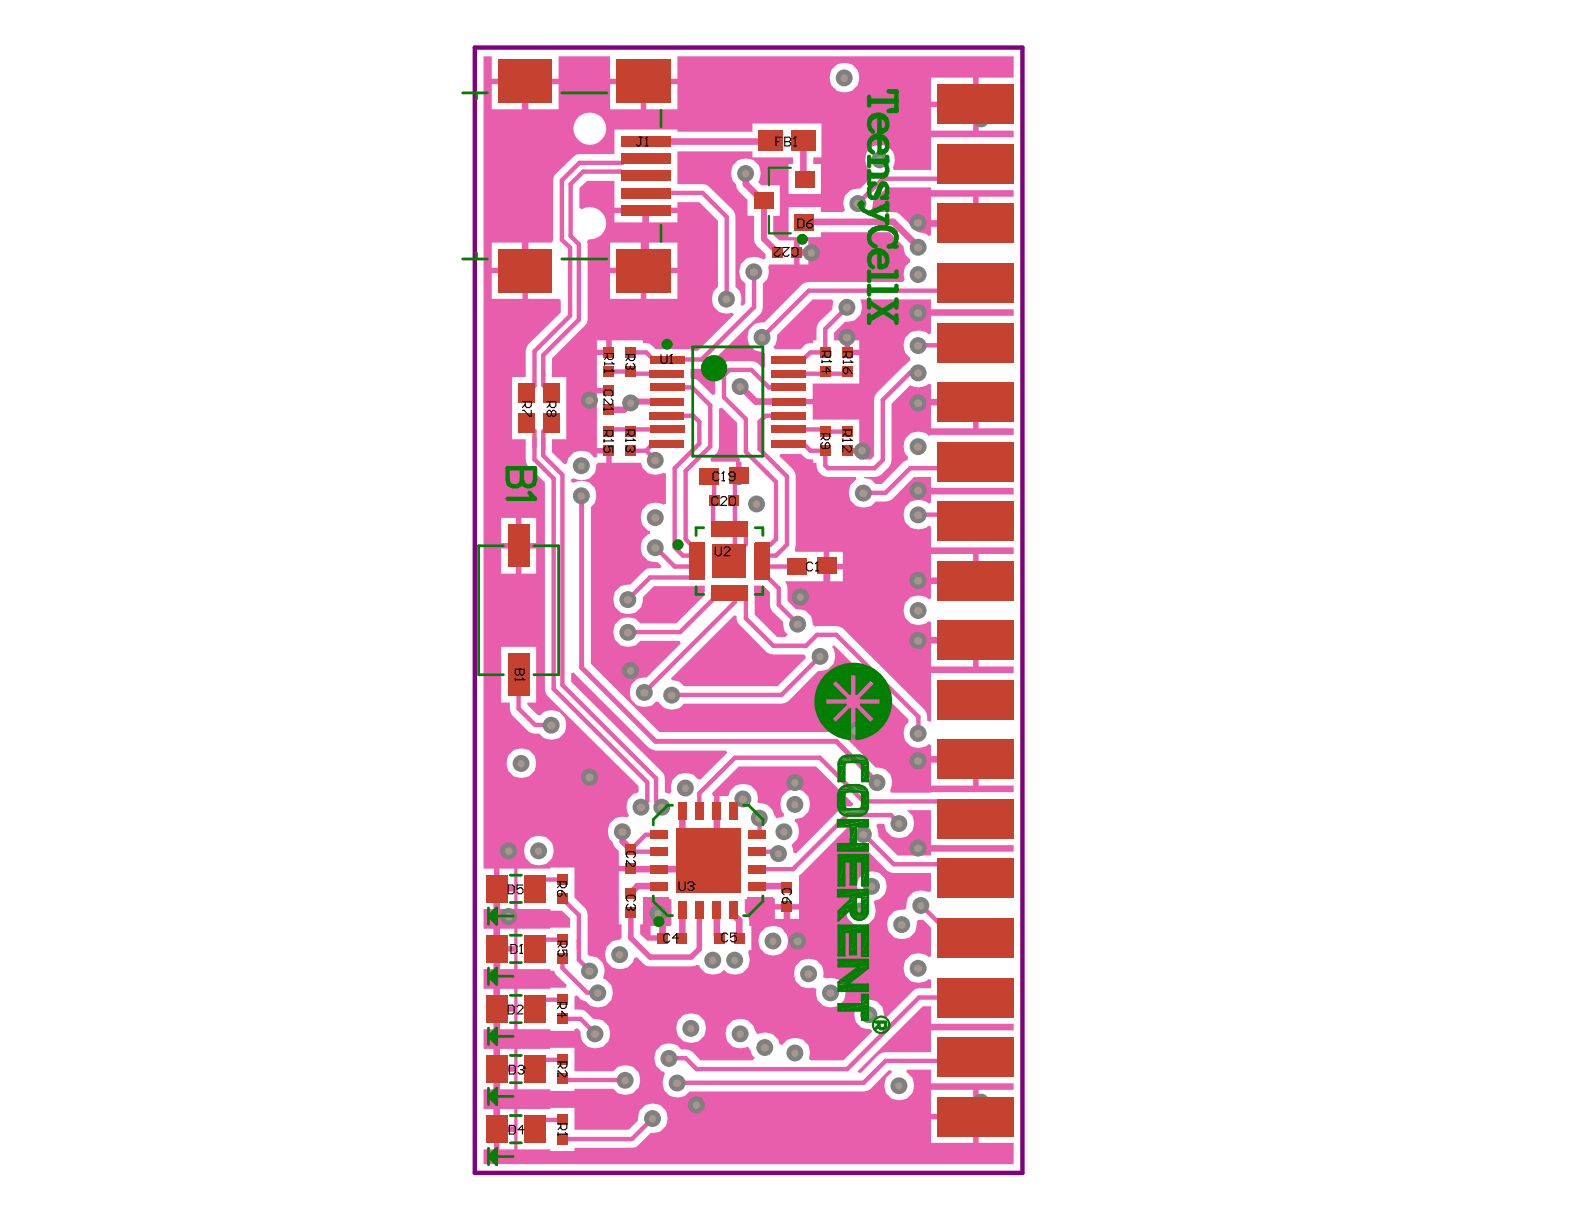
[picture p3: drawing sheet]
<svg xmlns="http://www.w3.org/2000/svg" width="279mm" height="216mm" viewBox="0 0 279 216" stroke-linecap="round" stroke-linejoin="round" font-family="sans-serif">
<path d="M83.7 8.4h96.6v198.5h-96.6z" fill="none" stroke="#800080" stroke-width=".77"/>
<g fill="#a6968d">
<circle cx="140.2" cy="138.1" r=".65"/>
<circle cx="130.3" cy="84.1" r=".68"/>
<circle cx="162" cy="129.4" r=".7"/>
<circle cx="113.7" cy="122.2" r=".7"/>
<circle cx="110.8" cy="111.6" r=".7"/>
<circle cx="140.7" cy="110.1" r=".7"/>
<circle cx="110.8" cy="105.8" r=".7"/>
<circle cx="115.6" cy="96.6" r=".7"/>
<circle cx="102.5" cy="87.5" r=".65"/>
<circle cx="102.5" cy="82.2" r=".65"/>
<circle cx="115.6" cy="91.3" r=".7"/>
<circle cx="138.3" cy="146.8" r=".65"/>
<circle cx="140.2" cy="142" r=".65"/>
<circle cx="154.7" cy="138.1" r=".65"/>
<circle cx="118.5" cy="122.7" r=".7"/>
<circle cx="144.6" cy="115.8" r=".65"/>
<circle cx="162" cy="90.9" r=".7"/>
<circle cx="121.8" cy="181.5" r=".65"/>
<circle cx="125.7" cy="169.4" r=".65"/>
<circle cx="129.6" cy="169.4" r=".65"/>
<circle cx="130.5" cy="182.4" r=".65"/>
<circle cx="134.9" cy="184.8" r=".7"/>
<circle cx="142.6" cy="171.8" r=".7"/>
<circle cx="97.2" cy="128" r=".7"/>
<circle cx="120.9" cy="139.1" r=".65"/>
<circle cx="153.3" cy="179" r=".7"/>
<circle cx="128.2" cy="52.8" r=".7"/>
<circle cx="133.4" cy="89" r=".65"/>
<circle cx="134.4" cy="59.6" r=".65"/>
<circle cx="115.6" cy="81.2" r=".7"/>
<circle cx="125.1" cy="84.1" r=".7"/>
<circle cx="133" cy="48" r=".7"/>
<circle cx="152.3" cy="87" r=".7"/>
<circle cx="149.4" cy="54.2" r=".7"/>
<circle cx="162" cy="65.8" r=".7"/>
<circle cx="131.5" cy="30.7" r=".65"/>
<circle cx="111.2" cy="71.1" r=".65"/>
<circle cx="151.3" cy="35.9" r=".7"/>
<circle cx="155.2" cy="28.2" r=".7"/>
<circle cx="162" cy="48.5" r=".7"/>
<circle cx="162" cy="61" r=".7"/>
<circle cx="162" cy="78.8" r=".7"/>
<circle cx="146.5" cy="175.2" r=".7"/>
<circle cx="159.1" cy="163.1" r=".7"/>
<circle cx="136.3" cy="166" r=".65"/>
<circle cx="151.8" cy="160.7" r=".65"/>
<circle cx="109.3" cy="168.5" r=".65"/>
<circle cx="153.7" cy="156.4" r=".65"/>
<circle cx="91.9" cy="134.7" r=".65"/>
<circle cx="158.5" cy="145.3" r=".65"/>
<circle cx="152.3" cy="147.2" r=".7"/>
<circle cx="162.4" cy="159.8" r=".65"/>
<circle cx="137.3" cy="150.6" r=".65"/>
<circle cx="134" cy="144.3" r=".7"/>
<circle cx="131.1" cy="141" r=".7"/>
<circle cx="140.2" cy="185.8" r=".65"/>
<circle cx="104" cy="171.3" r=".7"/>
<circle cx="105.4" cy="175.2" r=".65"/>
<circle cx="105" cy="182.4" r=".7"/>
<circle cx="110.2" cy="190.6" r=".65"/>
<circle cx="115.1" cy="197.4" r=".65"/>
<circle cx="119.5" cy="191.1" r=".7"/>
<circle cx="118" cy="186.8" r=".65"/>
<circle cx="122.8" cy="195" r=".65"/>
<circle cx="109.8" cy="146.7" r=".7"/>
<circle cx="116.8" cy="142.4" r=".7"/>
<circle cx="113.1" cy="142.4" r=".7"/>
<circle cx="95" cy="150.1" r=".65"/>
<circle cx="116" cy="161.2" r=".65"/>
<circle cx="104" cy="137.1" r=".7"/>
<circle cx="89.7" cy="150.1" r=".68"/>
<circle cx="140.7" cy="166" r=".7"/>
<circle cx="150.8" cy="128.9" r=".65"/>
<circle cx="111.2" cy="118.3" r=".65"/>
<circle cx="149.4" cy="59.5" r=".7"/>
<circle cx="152" cy="79.5" r=".68"/>
<circle cx="130.5" cy="68.2" r=".65"/>
<circle cx="104" cy="70.6" r=".7"/>
<circle cx="141.2" cy="105.3" r=".65"/>
<circle cx="128.6" cy="99.1" r=".65"/>
<circle cx="143.1" cy="44.6" r=".65"/>
<circle cx="124.9" cy="151.9" r=".7"/>
<circle cx="162" cy="43.6" r=".7"/>
<circle cx="162" cy="170.8" r=".7"/>
<circle cx="162" cy="107.7" r=".7"/>
<circle cx="148.9" cy="13.8" r=".65"/>
<circle cx="158.5" cy="191.6" r=".65"/>
<circle cx="162" cy="134.2" r=".7"/>
<circle cx="162" cy="113" r=".7"/>
<circle cx="162" cy="102.4" r=".7"/>
<circle cx="162" cy="86.5" r=".7"/>
<circle cx="162" cy="71.1" r=".7"/>
<circle cx="162" cy="55.2" r=".7"/>
<circle cx="162" cy="39.3" r=".7"/>
<circle cx="173" cy="21" r=".65"/>
<circle cx="162" cy="149.6" r=".7"/>
<circle cx="173" cy="194.5" r=".65"/>
<circle cx="91.4" cy="96.3" r=".7"/>
<circle cx="113.7" cy="48" r=".7"/>
<circle cx="92.7" cy="48" r=".68"/>
<circle cx="92.4" cy="14.3" r=".7"/>
<circle cx="113.5" cy="14.4" r=".68"/>
<circle cx="89.7" cy="161.7" r=".68"/>
<circle cx="87.6" cy="199.3" r=".7"/>
</g>
<g fill="#e85dac">
<path d="M126.8 72.1l.5-.2 2.7 2.7v5.1l.1 .6 .3 .6 .2 .1-.2 .4h.4v2.6h-1v-2.6h-4.3l-.2-.4 1.1-1.1 .3-.6 .1-.6z"/>
<path d="M133 103.3l1.8 .1 1 1.1 .1 2.8 .3 .5 1.9 1.9v.3a2.23 2.23 0 0 0 .8 2l-.4 .4h-1.4l-4-4z"/>
<path d="M137.1 59.1l6.2-6.3h3.4l.3 .4-.2 1.3-2.4 2.4-.3 .5-.1 2.6h-.6v.5l-1.1 .1-1.1 1h-4.5l-.3-.4 .4-.4z"/>
<path d="M100.8 118.7l.4-.1 13.3 13.3 1.1 .5h12.5l.2 .4-4.8 4.7-.4-.1a2.63 2.63 0 0 0-3-.9 2.63 2.63 0 0 0-1.8 2.5l.1 .6-.3 .4-.8-.3v-2.4l-.1-.6-.3-.4-16.1-16z"/>
<path d="M125.6 139.9l4.7-4.7h13.6l6.6 6.5-.2 .5-1.4 .1-.6 .3-7.8 7.9-.5-.1-.3-1.2h-.1l.1-.2a2.77 2.77 0 0 0 .5-4.3l.1-.3h.6a2.6 2.6 0 0 0 1.7-3.6 2.6 2.6 0 0 0-3.8-1.1 2.6 2.6 0 0 0-.5 3.9l-.2 .5-1.1 .3-.5-.8a2.64 2.64 0 0 0-2.5-1.9l-.4-.1a2.42 2.42 0 0 0-1.8-3.2 2.42 2.42 0 0 0-3.2 1.8l-.1 .2h-1.6v2.7h-.9v-2.7h-.2z"/>
<path d="M118.3 119.7l11.2-11.2 .4 .2 .1 1 .4 .4 4.8 5 .6 .2 .6 .1h5.4l.3 .3v.4l-4.9 4.9h-16.6a2.19 2.19 0 0 0-2.1-1z"/>
<path d="M151.3 189l11.5-11.5h1.4v3.1h14.6v1.1h-14.6v3.9h-8l-.6 .1-.6 .3-3.2 3.3-.4-.1z"/>
<path d="M154.7 145.3h1.3l.1 .6a2.6 2.6 0 0 0 3.2 1.8 2.6 2.6 0 0 0 1.8-3.2l-.2-.6-.9-1h4.2v6.2h14.6v1.1h-14.6v.7h-5.9l-3.4-3.4a2.87 2.87 0 0 0-.3-1.7z"/>
<path d="M113.4 158.2h4.6v.4h.4v4.5l-.2 .2h-.9v2.2h-.4v.4h-2.2v-.1l-.4 .2-1.4-1.2v-1.8h.5zM114.8 163.3v1.7h1.5v-1.7z"/>
<path d="M157.3 71.2l3.2-3.3a2.87 2.87 0 0 0 3.3-.2l.4 .1v2.6h7.9v.4h.5v4.8h6.2v1.1h-14.6l-.4 .2a2.57 2.57 0 0 0-3.1-.5 2.57 2.57 0 0 0-1.2 3l.2 .7 .5 .5-.1 .5-.7 .3-3.9 4h-1a2.19 2.19 0 0 0-2.2-1.1l.1-.2 2.4-.1 .6-.3 1.5-1.4 .3-.6 .1-.6zM164.2 71.4v4.2h7.5v-4.2z"/>
<path d="M154 35.5l2.4-2.4h7.8v.4h14.6v1.2h-6.2v4.7h-.5v.5h-7.9v1.5l-.4 .2a3.1 3.1 0 0 0-1.9-.6l-3.1-3.1-.6-.4-4.2-.1-.3-.4 .2-.5zM164.2 34.7v4.2h7.5v-4.2z"/>
<path d="M137.7 80.1h3.6a1.93 1.93 0 0 0 2.1 .9v.6h.6a2.14 2.14 0 0 0 2.1 2.5h4.9l.1 .5h-.1a2.76 2.76 0 0 0 0 4.6 2.83 2.83 0 0 0 3.5-.7h1.7l.6-.1 .6-.3 3.8-4h3v2h14.6v1.1h-14.6v1.5l-.4 .2a3 3 0 0 0-3.2-.4 2.76 2.76 0 0 0 0 4.6 3 3 0 0 0 3.2-.4l.4 .2v3.7h14.6v1.1h-6.2v4.7h-.5v.5h-7.9v2.6l-.4 .2a3 3 0 0 0-3.2-.4 2.76 2.76 0 0 0 0 4.7 3 3 0 0 0 3.2-.4l.4 .2v2.7h7.9v.3h.5v4.8h6.2v1.1h-14.6v8.5l-.2 .1-.5-.2-.1-1.2-.2-.6-14.5-14.5-.6-.3-.6-.1-3.8 .1-.4-.4a2.35 2.35 0 0 0-1.9-2.6l-1-.1-1.5-1.4v-2.2l-.4-1.3h6.8v-5.2h-4.9l-.2-.4 .2-.8v-12.1l-.1-.5-.3-.6-2.5-2.4zM146.2 97.3v2.2h2.5v-2.2zM164.2 97.7v4.3h7.5v-4.3zM146.2 100.4v2.1h2.5v-2.1zM164.2 113.4v4.2h7.5v-4.2z"/>
<path d="M151.8 52.8h12.4v1.7h14.6v1.2h-14.6v3.1l-.4 .2a3 3 0 0 0-3.2-.4 2.73 2.73 0 0 0-.1 4.5v.5l-.8 .9-.3 .1-4.8 4.8-.3 .6-.1 .5v10l-.6 .5h-2v-1h-2.2v-1h2.2v-5h-8.2l-.1-.2v-2.5h-4.2v-.9h4.2v-2.7h8.3v-5.1h-2.2v-.4h-.4v-2.2h-1.9v-1.3l1.9-1.9 1.1-.1a2.42 2.42 0 0 0 1.8-3.2zM149.9 60v1.7h1.7v-1.7z"/>
<path d="M85.3 9.9h1.4v4h11.8v-4h9.1v4h11.9v-4h59.3v3.8h-6.2v9.3h6.2v1.2h-14.6v5.8h-6.6l-.1-.5a2.9 2.9 0 0 0-.9-3.7 2.92 2.92 0 0 0-3.7 1 2.8 2.8 0 0 0 1.1 3.7l.1 .4-2.3 2.4-1.1 .1a2.45 2.45 0 0 0-1.7 3.6l-.2 .4h-4v-.9h-5.7v5.3h5.7v-.8h12.1l2.5 2.6a2.3 2.3 0 0 0 1.1 2.2v.5l-.3 .3a2.57 2.57 0 0 0-.6 2.7l-.3 .4h-16.6l-.6 .1-.6 .3-6.7 6.8-1.7 .3a2.76 2.76 0 0 0 0 4.6l1.5 .3 .3 .3v2.4l-.4 .2-.8-.9-.6-.3-4.4-.1a2.81 2.81 0 0 0-2.5 2.5v3.3l-.5 .2-2.9-2.8-1-.1v-1.7h1.9l1.1-.5 9.4-9.3 .3-.6 .1-.5v-4.2l.2-.3a2.57 2.57 0 0 0 .7-2.5l.2-.6h4.4v-4.2h-2.6l-1.1-1v-3.3h1.2v-5.4h-3.3l-.6-.6a2.63 2.63 0 0 0-1.3-4.1 2.63 2.63 0 0 0-3.4 2.6 1.94 1.94 0 0 0 .8 1.9l.1 .7 .4 .5 1.6 1.6v2.8h1.1l.1 4.7 .4 .6 1.5 1.4v.8l-.4 .2a2.58 2.58 0 0 0-3.1-.1 2.58 2.58 0 0 0-1 2.9l.2 .6 .8 .8v3.5l-.5 .5-.4-.3a2.65 2.65 0 0 0-.9-3.1v-12.3l-.1-.6-.3-.6-4.7-4.5-5.1-.1v-5.8h13.2v1.1h7.2v1.1h-.8v5.3h5.7v-5.3h-1.4v-1.1h1.5v-6h-12.2v1.4h-13.2v-.4h-11.1v4.4l-6.8 .1-3.7 3.4-.2 .5-.1 .6v10.6l-.3 .4h-4.2v9.9h5.5l.3 .3v2.1l-5.8 5.7-.3 .6-.1 .6v4.5h-2.4v11h2.4l.1 4.1 .3 .6 3 2.9v36.4l.1 .6 .3 .6 16.1 16v1l-.2 .1a2.42 2.42 0 0 0-1.8 3.2l.2 .7 .2 .1-.3 .4h-.2a2.42 2.42 0 0 0-3.2 1.8 2.58 2.58 0 0 0 .8 2.6l.1 .5 1 1v2.6h2.1v1h-2.1v9.3h.4v2.5l-.3 .2-1.3 .3a2.76 2.76 0 0 0 0 4.7 2.92 2.92 0 0 0 3.7-1l.2-.7 .4-.2 1.7 1.6 .7 .1h7.2l.7-.1 .3-.2 .5 .1 .1 .4 .9 .9a3.3 3.3 0 0 0 2.7 0l.5-.5h.2a2.57 2.57 0 0 0 3.2 .5 2.57 2.57 0 0 0 1.1-3l-.1-.6 .1-.4h.4v-4.3h-.4v-.9l-.1-.8-.6-.8v-2.2h.4v-.4h4.5l.4 .4v.9h4.2v-5l8.6-8.6 .4 .3a2.51 2.51 0 0 0 2.4 3.5h.4l3.8 3.9 .6 .3 .5 .1h6.6v3.2l-.4 .2-.6-.2a2.42 2.42 0 0 0-3.2 1.8l-.1 1.2-.3 .2-1.9 .3a2.76 2.76 0 0 0 0 4.7 2.92 2.92 0 0 0 3.7-1l.3-1.8 .3-.3h.9l1.3 1.3v5l-.4 .2-.5-.4a2.92 2.92 0 0 0-3.6 1 2.9 2.9 0 0 0 .9 3.7 3 3 0 0 0 3.2-.4l.4 .2v1.4l-2.7 .1-5.2 5.1-.4-.3-.3-1.6a2.77 2.77 0 0 0-4.6 0 2.9 2.9 0 0 0 .9 3.7l1.7 .2 .3 .4-5.1 5.1h-5.8l-.3-.3 .1-.3a2.42 2.42 0 0 0-1.9-3.2 2.79 2.79 0 0 0-3 1.1l-.4-.3a2.42 2.42 0 0 0-3.2-1.8l-.7 .2-.4-.6a2.63 2.63 0 0 0-2.8-2.1 2.63 2.63 0 0 0-2.4 2.6l.3 1.4 .9 .9a3.3 3.3 0 0 0 2.8 0l.4 .8 .2 .7 .5 .5-.4 .4h-9.2l-1.4-1.5-.6-.3-1.3-.1-.3-.3a2.57 2.57 0 0 0-3.2-.5 2.57 2.57 0 0 0-1.2 3l.2 .7 1 1 .5 .1 .1 .4-.1 .1a2.9 2.9 0 0 0 .9 3.7 2.83 2.83 0 0 0 3.5-.8h30.7l.6-.1 .6-.3 3.3-3.3 .5 .1 .1 .3-.6 .4a2.62 2.62 0 0 0 .8 4.4 2.62 2.62 0 0 0 3.6-2.5l-.3-1.4-1-.9 .1-.5h4.2v2.4h14.6v1.1h-6.2v9.4h6.2v3.7h-93.5v-2.6h1.8v-7.1h-1.8v-3.5h1.8v-7.1h-1.8v-3.5h1.8v-7.1h-1.8v-3.5h1.8v-7.1h-1.8v-3.5h1.8v-7.1h-1.8zM146.6 12.3a2.9 2.9 0 0 0 1 3.7 2.92 2.92 0 0 0 3.7-1 2.9 2.9 0 0 0-1-3.6 2.92 2.92 0 0 0-3.7 .9zM164.2 13.7v4.2h7.5v-4.2zM114 14.9v4.4h5.5v-4.4zM107.6 14.9v4.4h5.4v-4.4zM93.1 14.9v4.4h5.4v-4.4zM86.7 14.9v4.4h5.5v-4.4zM164.2 18.9v4.1h7.5v-4.1zM101.2 22.7a2.86 2.86 0 0 0 5.7 0 2.86 2.86 0 0 0-5.7 0zM141 42.4v1.6h1.6v-1.6zM141 45v1.6h1.6v-1.6zM86.7 42.8v4.4h5.5v-4.4zM86.7 48.2v4.5h5.5v-4.5zM92 91.4v4.4h2.6v-4.4zM88.4 91.4v4.4h2.6v-4.4zM92 96.8v4.4h2.6v-4.4zM88.4 96.8v4.4h2.6v-4.4zM88.4 114.1v9.8h1.5l.1 1.7 .3 .5 2.9 2.9 .6 .3 1.3 .1a2.63 2.63 0 0 0 3 .9 2.63 2.63 0 0 0 1.8-2.4l-.1-.7a2.6 2.6 0 0 0-4.5-1.1h-.4l-1.9-1.8v-.4h1.6v-9.8zM89.6 133.3a2.9 2.9 0 0 0 1 3.6 2.92 2.92 0 0 0 3.7-.9 2.9 2.9 0 0 0-1-3.7 2.92 2.92 0 0 0-3.7 1zM92.7 148.7a2.9 2.9 0 0 0 1 3.6 2.92 2.92 0 0 0 3.7-.9 2.9 2.9 0 0 0-1-3.7 2.92 2.92 0 0 0-3.7 1zM88.1 153.2v3.1h2.6v-3.1zM88.1 157.3v3h2.6v-3zM139.3 160.4v1.7h1.6v-1.7zM136.7 160.4v1.7h1.6v-1.7zM151.5 155a2.87 2.87 0 0 0 .1 2.6l-.2 .4a2.63 2.63 0 0 0-2.1 2.9 2.63 2.63 0 0 0 2.5 2.3l.7-.1a2.59 2.59 0 0 0 1.6-3.8l.2-.4a2.7 2.7 0 0 0 2-2.2 2.7 2.7 0 0 0-1.2-2.7 2.92 2.92 0 0 0-3.6 1zM88.1 163.8v3.1h2.6v-3.1zM134.1 164.6a2.9 2.9 0 0 0 .9 3.6 2.92 2.92 0 0 0 3.7-.9 2.9 2.9 0 0 0-1-3.7 2.92 2.92 0 0 0-3.6 1zM88.1 167.9v3h2.6v-3zM88.1 174.4v3.1h2.6v-3.1zM140.4 170.4a2.9 2.9 0 0 0 .9 3.6 3.2 3.2 0 0 0 2.1 .2l.6 .2a2.42 2.42 0 0 0 1.9 3.2 2.42 2.42 0 0 0 3.1-1.8 2.42 2.42 0 0 0-1.8-3.2l-.7-.1a1.57 1.57 0 0 1-1.3-.1 2.42 2.42 0 0 0-1.9-3.2 2.79 2.79 0 0 0-2.9 1.2zM91.3 153.2v7.1h5.8v.3h2l1.5 1.4v1.6h-3.5v.2h-5.8v7.1h5.8v.3h.7l.2 .7 2 1.8-.2 .5h-2.7v.2h-5.8v7.1h5.8v.3h4.2v-.3l.5-.1 .6 .5 .1 1.1a2.6 2.6 0 0 0 3.2 1.8 2.6 2.6 0 0 0 1.8-3.2 2.45 2.45 0 0 0-2.9-1.9l-1.6-1.5-1.7-.1v-2.3l.5-.2 .6 .6 1 .4a2.63 2.63 0 0 0 4.2 0 2.63 2.63 0 0 0-1.2-4 2.9 2.9 0 0 0-1-3.7l-1.4-.3-.4-.3v-7.6l-.3-.5-2-1.9v-5.3h-4.2v.2zM88.1 178.5v3h2.6v-3zM119.6 180a2.9 2.9 0 0 0 1 3.7 2.92 2.92 0 0 0 3.6-1 2.9 2.9 0 0 0-.9-3.7 2.92 2.92 0 0 0-3.7 1zM88.1 185v3.1h2.6v-3.1zM88.1 189.1v3h2.6v-3zM91.3 185v7.1h5.8v.3h4.2v-.4h6.9a2.62 2.62 0 0 0 3.9 .4 2.62 2.62 0 0 0 0-3.8 2.62 2.62 0 0 0-3.9 .4h-6.9v-4.2h-4.2v.2zM164.2 192.2v4.3h7.5v-4.3zM88.1 195.6v3.1h2.6v-3.1zM91.3 195.6v7.1h5.8v.3h4.2v-.5h10.2l.6-.1 2.7-2.5 1-.1a2.59 2.59 0 0 0 1.9-3.2 2.59 2.59 0 0 0-3.2-1.9 2.44 2.44 0 0 0-2 2.9l-1.6 1.7h-9.6v-3.9h-4.2v.2zM164.2 197.4v4.2h7.5v-4.2zM88.1 199.7v3h2.6v-3z"/>
<path d="M102.2 33.2l1.4-1.3h4.8v4.7h11.1v-.9h3.9l3.2 3.2v11.7a2.6 2.6 0 0 0-.8 3.4 2.6 2.6 0 0 0 3.3 1.1l.3 .4-6.3 6.4h-1.3v-.3h-6.2l-1-1-1.2-.1v-.5h-5.5v2.2h-.5v.4h-2.1v5.8h2.1v1h-2.1v9.6h2.1v.4h.5v2.2h5.1a2.56 2.56 0 0 0 4 1.8l.5 .2v5.3l-.5 .1a2.55 2.55 0 0 0-3 .1 2.55 2.55 0 0 0-.9 2.8 2.64 2.64 0 0 0 1.6 1.8v.5a2.6 2.6 0 0 0-1.6 2.9 2.6 2.6 0 0 0 2.5 2.1h.4l.7 .6-.2 .4-2.4 .1-2.9 2.8-1.1 .1a2.59 2.59 0 0 0-1.8 3.2 2.59 2.59 0 0 0 3.2 1.8 2.44 2.44 0 0 0 1.9-2.9l1.9-1.9 9-.1-.1 1.7-4.9 5h-6.4a2.62 2.62 0 0 0-3.8-.4 2.62 2.62 0 0 0 0 3.8 2.62 2.62 0 0 0 3.8-.4h7l.2 .5-6 6h-.4a2.63 2.63 0 0 0-2.4 3.8 2.63 2.63 0 0 0 4.4 .4l.5 .1v.1a2.72 2.72 0 0 0 4.4 .2h17.2l.6-.1 .6-.3 5.3-5.4 1.1-.1a2.6 2.6 0 0 0 1.3-4.1l.4-.3 13.2 13.1v.5a1.94 1.94 0 0 0-.9 1.9l.1 .7a2.42 2.42 0 0 0 3.2 1.8l.6-.2 .5-.4 .4 .2v2.1h7.9v.3h.5v4.8h6.2v1.1l-21.6 .1-.2-.5a2.6 2.6 0 0 0-2.3-3.9h-.2l-5.8-5.8-1.2-.5h-31.2l-12.1-12v-27.7a2.6 2.6 0 0 0 .7-3.2 2.6 2.6 0 0 0-3-1.3l-.7 .2v.1l-.4-.2v-.5l.4-.2a2.55 2.55 0 0 0 2.8 .1 2.55 2.55 0 0 0 1.2-2.5l.3-.3h1.4v-1.6h-1.6v.6l-.5 .2a2.31 2.31 0 0 0-2.9-1.2 2.63 2.63 0 0 0-1.8 1.8l-.1 .3-.4 .2-2.2-2.1v-2.3h2.5v-11h-2.5v-3.3l6.2-6.2v-.6v-13.3v-.5l.2-.4a2.86 2.86 0 0 0 3.1-3.5 2.86 2.86 0 0 0-4.3-1.8l-.4-.3zM114.4 37.6v1.6h5.1v-1.6zM108.4 37.6v1.6h5v-1.6zM114 42.8v4.4h5.5v-4.4zM107.6 42.8v4.4h5.4v-4.4zM114 48.2v4.5h5.5v-4.5zM107.6 48.2v4.5h5.4v-4.5zM105.3 60v1.7h1.6v-1.7zM164.2 134.4v4.2h7.5v-4.2z"/>
</g>
<path d="M109.8 146.7v1.7l1.5 1.4M112.4 156.3l-1.1 1.3M87.6 161.6h2.2" fill="none" stroke="#e85dac" stroke-width="1.2"/>
<g fill="none" stroke="#e85dac" stroke-width=".77">
<path d="M94.3 76v5M95.8 62.6v3.6M95.8 76.1v4.3M95.8 67.9l1.5 1.5M104 78.7l.7 .8h2.7M107.4 68.9h-3.1l-.3 .2v1.4M107.4 62.2h-2.7l-.7 .6M107.7 75.7l-.3 .4M111.3 79.5h2.7M111.3 62.2h2.7l1.2 1.2M111.3 65.5l.4 .4M114 79.5l1.6 1.6"/>
<path d="M115.1 78.3l-1.1 1.2M94.4 127.9h2.9M114.2 138v3.3l-1.1 1M115.7 137.3v4M96 155.1h3.2M113.9 147.2l-2.6 2.6 .5 .4M96 176.3h3.2M96 165.7h3.2M99.2 169.1v1.7M102.1 169.3l1.9 1.9M102.1 161.4v4.5M102.4 179.7l2.6 2.6"/>
<path d="M96 197.5h3.2M96 186.9h3.2"/>
</g>
<path d="M111.3 160.9v4.6" fill="none" stroke="#e85dac" stroke-width=".97"/>
<circle cx="113.5" cy="47.7" r=".58" fill="#e85dac"/>
<path d="M134.5 35.4h.3M135.9 24.8l-.2 .2M113.5 47.7l.2 .2M133.6 156.3h5M116.9 161.9v3.6M120.4 160.4v5l-.2 .1M126.4 160.4v4.5l.5 .6M129.4 160.4v1l1 1v3.1" fill="none" stroke="#e85dac" stroke-width="1.2"/>
<g fill="none" stroke="#e85dac" stroke-width=".77">
<path d="M109.1 30.3h.4l.8 .7h3.6M110.4 28.1h3.5M117.7 73.3h4.6l1.1 1.1M117.7 68.3h4.4M128.7 65.2l-1 1M135 73.3l-1 1.1M119 99.9h4M120.9 95.1l1 1h1.1M125.1 84l.9 1v3.4l-.2 .2M135.2 83.4l1.7 1.6M136.9 95.1l-1 1h-1.5M125.8 104.7h.1"/>
<path d="M134.4 101.9h1l2 1.9M123.4 139.9v3.2M131.1 140.9l-1.7 1.6v.6M133.6 150.2h3.1M134 146.9l-.4 .3M140.3 152.9l-.4 .4M118 186.7h2.9l2 1.9"/>
</g>
<circle cx="140.5" cy="99.9" r=".39" fill="#e85dac"/>
<g fill="none" stroke="#e85dac" stroke-width="1.2">
<path d="M92.6 14.9v32.8M113.9 37.1v10.2M113.9 25h21.8M131.6 30.6v1.9l2.9 2.9M141.7 24.8v6.5l.2 .3M141.9 39.1h15.6l4.5 4.5M162.1 39.4h11M140.5 44.5h2.7M107.4 72.3h2.7M130.6 68.1l2.7 2.7h5.8M162.1 70.9h11M145.9 99.9v3.2l-2.3 2.1h-2.4"/>
<path d="M162 112.9h11.1M162.1 102.4h11M162.2 133.9h10.9M87.6 156.8v42.4M111.4 153.3h12.1M112.4 156.3h3.8M120.4 143.1v4.1M124.9 151.8v.1M126.4 143.1v7.2M138.6 156.3l.2 .3M138.8 160v4l1.9 1.9M116.1 161.1l.8 .8"/>
</g>
<g fill="none" stroke="#e85dac" stroke-width=".77">
<path d="M109.1 30.3h-6.2l-2.2 2.2v9.1l1.4 1.5v13.3l-6.3 6.2M110.4 28.1l-.7 .6h-7.5l-3.1 3.1v10.5l1.5 1.4v12l-6.3 6.3v6l-1.4 1.4M113.9 34h10l4.3 4.3v14.4M169.2 30.1l1.2-1.2h2.7l-1.2 1.2M170.9 28.9l-2.6 2.6h-12.6l-4.3 4.4M133 47.9v6.3l-9.3 9.2h-8.5M149.4 54.2l-3.8 3.8v4.2h-2.6l-1.4 1.2h-2.5M149.4 59.5v2.7M173.1 49.9l-1.4 1.4h-29l-8.2 8.2M92.9 74.7l1.4 1.3M95.8 65.7v2.2M97.3 74.7l-1.5 1.4"/>
<path d="M104 62.8v6.3M104 70.5v8.2M107.4 65.5h3.9M107.7 75.7h10M111.7 65.9h6M115.1 78.3h2.6M122.1 68.3l3.2 3.2v7.2l-4.4 4.4v12M123.4 74.4v3.9l-4.4 4.3v14l1.5 1.4h2.5M127.7 66.2v3.9l3.9 3.8v5.8l3.6 3.7M128.7 65.2h3.8l3.1 3.1h3.5M134 74.4v4.8l4.8 4.8v12.1l-1.9 1.9h-2.5M135 73.3h4.1"/>
<path d="M139.1 75.7h6.2l.3 .4h3.8M149.4 79.5h2.6M149.4 65.5l-.4 .4h-9.9M162 65.7h-1.5l-4.8 4.8v10.6l-1.4 1.5h-8.2l-.5-.5v-2.6h-2.6l-1.3-1.2h-2.6M173.1 60.4h-5.3l-.5 .5h-5.3M94.3 81l3.4 3.4v37.1l16.5 16.5M95.8 80.4l3.4 3.3v37.1l16.5 16.5M115.6 96.6l3.4 3.3M125.8 88.6v4.7M129.6 84.8v13.2M131.6 93.3v2.8M134.4 99.9h6.1"/>
<path d="M136.9 85v10.1M162 90.8h9.9l1.2 1.1M168.3 90.8l1.1 1.1h3.7M173.1 91.9v.8l-1.9 1.9M173.1 81.4h-3.7l-1.1 1.2h-7.8l-4.3 4.3h-3.9M91.5 119v6l2.9 2.9M123 101.9h-8.3l-3.9 3.8M125.8 104.7v1l-5.8 5.8h-9.2M129.6 104.7v1.5l-15.9 15.9M131.6 104.7v4.4l4.8 4.8h5.8l1.9-1.9h3.4l14.5 14.4v2.9M137.4 103.8v2.9l3.3 3.3M144.7 115.7l-6.9 6.9h-19.3"/>
<path d="M123.4 139.9l6.2-6.2h15l7.7 7.7h17.7l3.1 3M99.2 158.5l2.9 2.9M111.8 150.2h4.4M113.9 147.2h2.3M115.7 141.3l1.1 1M133.6 153.3h6.3M134 144.3v2.6M152.3 147.1l5.3 5.3h13l2.5 2.6M158.6 145.2l-1.4-1.4h-7.8l-9.1 9.1M162.5 159.7l2.9 2.9h4.8M99.2 170.8l4.4 4.3h1.9M99.2 179.7h3.2"/>
<path d="M102.1 165.9v3.4M173.1 176h-11l-12.7 12.6h-26.5M99.2 190.3l.3 .2h10.8M115.1 197.2l-3.6 3.7h-12.3M173.1 186.5l-.8 .6h-16.1l-3.9 3.9h-32.8"/>
</g>
<path d="M123.4 160.4v7l-1.5 1.4h-7.2l-3.4-3.3" fill="none" stroke="#e85dac" stroke-width=".97"/>
<path d="M134.8 35.4v6.7l2.4 2.4M111.5 70.8h6.2" fill="none" stroke="#e85dac" stroke-width="1.1"/>
<path d="M102.6 87.4v30.4l13 13h31.9l7.2 7.2" fill="none" stroke="#e85dac" stroke-width=".87"/>
<circle cx="140.2" cy="138" r="1.5" fill="#808080"/>
<circle cx="140.2" cy="138.1" r=".65" fill="#a6968d"/>
<circle cx="130.3" cy="84.1" r="1.5" fill="#808080"/>
<circle cx="130.3" cy="84.1" r=".68" fill="#a6968d"/>
<circle cx="161.9" cy="129.4" r="1.5" fill="#808080"/>
<circle cx="162" cy="129.4" r=".7" fill="#a6968d"/>
<circle cx="113.6" cy="122.1" r="1.5" fill="#808080"/>
<circle cx="113.7" cy="122.2" r=".7" fill="#a6968d"/>
<circle cx="110.7" cy="111.5" r="1.5" fill="#808080"/>
<circle cx="110.8" cy="111.6" r=".7" fill="#a6968d"/>
<circle cx="140.7" cy="110.1" r="1.5" fill="#808080"/>
<circle cx="140.7" cy="110.1" r=".7" fill="#a6968d"/>
<circle cx="110.7" cy="105.8" r="1.5" fill="#808080"/>
<circle cx="110.8" cy="105.8" r=".7" fill="#a6968d"/>
<circle cx="115.6" cy="96.6" r="1.5" fill="#808080"/>
<circle cx="115.6" cy="96.6" r=".7" fill="#a6968d"/>
<circle cx="102.5" cy="87.5" r="1.5" fill="#808080"/>
<circle cx="102.5" cy="87.5" r=".65" fill="#a6968d"/>
<circle cx="102.5" cy="82.2" r="1.5" fill="#808080"/>
<circle cx="102.5" cy="82.2" r=".65" fill="#a6968d"/>
<circle cx="115.6" cy="91.3" r="1.5" fill="#808080"/>
<circle cx="115.6" cy="91.3" r=".7" fill="#a6968d"/>
<circle cx="138.3" cy="146.7" r="1.5" fill="#808080"/>
<circle cx="138.3" cy="146.8" r=".65" fill="#a6968d"/>
<circle cx="140.2" cy="141.9" r="1.5" fill="#808080"/>
<circle cx="140.2" cy="142" r=".65" fill="#a6968d"/>
<circle cx="154.7" cy="138" r="1.5" fill="#808080"/>
<circle cx="154.7" cy="138.1" r=".65" fill="#a6968d"/>
<circle cx="118.5" cy="122.6" r="1.5" fill="#808080"/>
<circle cx="118.5" cy="122.7" r=".7" fill="#a6968d"/>
<circle cx="144.7" cy="115.8" r="1.5" fill="#808080"/>
<circle cx="144.6" cy="115.8" r=".65" fill="#a6968d"/>
<circle cx="161.9" cy="90.8" r="1.5" fill="#808080"/>
<circle cx="162" cy="90.9" r=".7" fill="#a6968d"/>
<circle cx="121.9" cy="181.4" r="1.5" fill="#808080"/>
<circle cx="121.8" cy="181.5" r=".65" fill="#a6968d"/>
<circle cx="125.7" cy="169.4" r="1.5" fill="#808080"/>
<circle cx="125.7" cy="169.4" r=".65" fill="#a6968d"/>
<circle cx="129.6" cy="169.4" r="1.5" fill="#808080"/>
<circle cx="129.6" cy="169.4" r=".65" fill="#a6968d"/>
<circle cx="130.6" cy="182.4" r="1.5" fill="#808080"/>
<circle cx="130.5" cy="182.4" r=".65" fill="#a6968d"/>
<circle cx="134.9" cy="184.8" r="1.5" fill="#808080"/>
<circle cx="134.9" cy="184.8" r=".7" fill="#a6968d"/>
<circle cx="142.6" cy="171.8" r="1.5" fill="#808080"/>
<circle cx="142.6" cy="171.8" r=".7" fill="#a6968d"/>
<circle cx="97.2" cy="127.9" r="1.5" fill="#808080"/>
<circle cx="97.2" cy="128" r=".7" fill="#a6968d"/>
<circle cx="120.9" cy="139" r="1.5" fill="#808080"/>
<circle cx="120.9" cy="139.1" r=".65" fill="#a6968d"/>
<circle cx="153.3" cy="179" r="1.5" fill="#808080"/>
<circle cx="153.3" cy="179" r=".7" fill="#a6968d"/>
<circle cx="128.1" cy="52.8" r="1.5" fill="#808080"/>
<circle cx="128.2" cy="52.8" r=".7" fill="#a6968d"/>
<circle cx="133.5" cy="88.9" r="1.5" fill="#808080"/>
<circle cx="133.4" cy="89" r=".65" fill="#a6968d"/>
<circle cx="134.4" cy="59.5" r="1.5" fill="#808080"/>
<circle cx="134.4" cy="59.6" r=".65" fill="#a6968d"/>
<circle cx="115.6" cy="81.2" r="1.5" fill="#808080"/>
<circle cx="115.6" cy="81.2" r=".7" fill="#a6968d"/>
<circle cx="125" cy="84.1" r="1.5" fill="#808080"/>
<circle cx="125.1" cy="84.1" r=".7" fill="#a6968d"/>
<circle cx="133" cy="47.9" r="1.5" fill="#808080"/>
<circle cx="133" cy="48" r=".7" fill="#a6968d"/>
<circle cx="152.3" cy="87" r="1.5" fill="#808080"/>
<circle cx="152.3" cy="87" r=".7" fill="#a6968d"/>
<circle cx="149.4" cy="54.2" r="1.5" fill="#808080"/>
<circle cx="149.4" cy="54.2" r=".7" fill="#a6968d"/>
<circle cx="161.9" cy="65.8" r="1.5" fill="#808080"/>
<circle cx="162" cy="65.8" r=".7" fill="#a6968d"/>
<circle cx="131.5" cy="30.6" r="1.5" fill="#808080"/>
<circle cx="131.5" cy="30.7" r=".65" fill="#a6968d"/>
<circle cx="111.2" cy="71.1" r="1.5" fill="#808080"/>
<circle cx="111.2" cy="71.1" r=".65" fill="#a6968d"/>
<circle cx="151.3" cy="35.9" r="1.5" fill="#808080"/>
<circle cx="151.3" cy="35.9" r=".7" fill="#a6968d"/>
<circle cx="155.2" cy="28.2" r="1.5" fill="#808080"/>
<circle cx="155.2" cy="28.2" r=".7" fill="#a6968d"/>
<circle cx="161.9" cy="48.4" r="1.5" fill="#808080"/>
<circle cx="162" cy="48.5" r=".7" fill="#a6968d"/>
<circle cx="161.9" cy="61" r="1.5" fill="#808080"/>
<circle cx="162" cy="61" r=".7" fill="#a6968d"/>
<circle cx="161.9" cy="78.8" r="1.5" fill="#808080"/>
<circle cx="162" cy="78.8" r=".7" fill="#a6968d"/>
<circle cx="146.5" cy="175.1" r="1.5" fill="#808080"/>
<circle cx="146.5" cy="175.2" r=".7" fill="#a6968d"/>
<circle cx="159" cy="163.1" r="1.5" fill="#808080"/>
<circle cx="159.1" cy="163.1" r=".7" fill="#a6968d"/>
<circle cx="136.3" cy="166" r="1.5" fill="#808080"/>
<circle cx="136.3" cy="166" r=".65" fill="#a6968d"/>
<circle cx="151.8" cy="160.7" r="1.5" fill="#808080"/>
<circle cx="151.8" cy="160.7" r=".65" fill="#a6968d"/>
<circle cx="109.3" cy="168.4" r="1.5" fill="#808080"/>
<circle cx="109.3" cy="168.5" r=".65" fill="#a6968d"/>
<circle cx="153.7" cy="156.3" r="1.5" fill="#808080"/>
<circle cx="153.7" cy="156.4" r=".65" fill="#a6968d"/>
<circle cx="91.9" cy="134.7" r="1.5" fill="#808080"/>
<circle cx="91.9" cy="134.7" r=".65" fill="#a6968d"/>
<circle cx="158.6" cy="145.3" r="1.5" fill="#808080"/>
<circle cx="158.5" cy="145.3" r=".65" fill="#a6968d"/>
<circle cx="152.3" cy="147.2" r="1.5" fill="#808080"/>
<circle cx="152.3" cy="147.2" r=".7" fill="#a6968d"/>
<circle cx="162.4" cy="159.7" r="1.5" fill="#808080"/>
<circle cx="162.4" cy="159.8" r=".65" fill="#a6968d"/>
<circle cx="137.3" cy="150.6" r="1.5" fill="#808080"/>
<circle cx="137.3" cy="150.6" r=".65" fill="#a6968d"/>
<circle cx="133.9" cy="144.3" r="1.5" fill="#808080"/>
<circle cx="134" cy="144.3" r=".7" fill="#a6968d"/>
<circle cx="131" cy="140.9" r="1.5" fill="#808080"/>
<circle cx="131.1" cy="141" r=".7" fill="#a6968d"/>
<circle cx="140.2" cy="185.7" r="1.5" fill="#808080"/>
<circle cx="140.2" cy="185.8" r=".65" fill="#a6968d"/>
<circle cx="104" cy="171.3" r="1.5" fill="#808080"/>
<circle cx="104" cy="171.3" r=".7" fill="#a6968d"/>
<circle cx="105.4" cy="175.1" r="1.5" fill="#808080"/>
<circle cx="105.4" cy="175.2" r=".65" fill="#a6968d"/>
<circle cx="105" cy="182.4" r="1.5" fill="#808080"/>
<circle cx="105" cy="182.4" r=".7" fill="#a6968d"/>
<circle cx="110.3" cy="190.6" r="1.5" fill="#808080"/>
<circle cx="110.2" cy="190.6" r=".65" fill="#a6968d"/>
<circle cx="115.1" cy="197.3" r="1.5" fill="#808080"/>
<circle cx="115.1" cy="197.4" r=".65" fill="#a6968d"/>
<circle cx="119.4" cy="191" r="1.5" fill="#808080"/>
<circle cx="119.5" cy="191.1" r=".7" fill="#a6968d"/>
<circle cx="118" cy="186.7" r="1.5" fill="#808080"/>
<circle cx="118" cy="186.8" r=".65" fill="#a6968d"/>
<circle cx="122.8" cy="194.9" r="1.5" fill="#808080"/>
<circle cx="122.8" cy="195" r=".65" fill="#a6968d"/>
<circle cx="109.8" cy="146.7" r="1.5" fill="#808080"/>
<circle cx="109.8" cy="146.7" r=".7" fill="#a6968d"/>
<circle cx="116.7" cy="142.4" r="1.5" fill="#808080"/>
<circle cx="116.8" cy="142.4" r=".7" fill="#a6968d"/>
<circle cx="113.1" cy="142.4" r="1.5" fill="#808080"/>
<circle cx="113.1" cy="142.4" r=".7" fill="#a6968d"/>
<circle cx="95" cy="150.1" r="1.5" fill="#808080"/>
<circle cx="95" cy="150.1" r=".65" fill="#a6968d"/>
<circle cx="116.1" cy="161.2" r="1.5" fill="#808080"/>
<circle cx="116" cy="161.2" r=".65" fill="#a6968d"/>
<circle cx="104" cy="137.1" r="1.5" fill="#808080"/>
<circle cx="104" cy="137.1" r=".7" fill="#a6968d"/>
<circle cx="89.7" cy="150.1" r="1.5" fill="#808080"/>
<circle cx="89.7" cy="150.1" r=".68" fill="#a6968d"/>
<circle cx="140.7" cy="166" r="1.5" fill="#808080"/>
<circle cx="140.7" cy="166" r=".7" fill="#a6968d"/>
<circle cx="150.8" cy="128.9" r="1.5" fill="#808080"/>
<circle cx="150.8" cy="128.9" r=".65" fill="#a6968d"/>
<circle cx="111.2" cy="118.3" r="1.5" fill="#808080"/>
<circle cx="111.2" cy="118.3" r=".65" fill="#a6968d"/>
<circle cx="149.4" cy="59.5" r="1.5" fill="#808080"/>
<circle cx="149.4" cy="59.5" r=".7" fill="#a6968d"/>
<circle cx="152.1" cy="79.6" r="1.5" fill="#808080"/>
<circle cx="152" cy="79.5" r=".68" fill="#a6968d"/>
<circle cx="130.6" cy="68.2" r="1.5" fill="#808080"/>
<circle cx="130.5" cy="68.2" r=".65" fill="#a6968d"/>
<circle cx="104" cy="70.6" r="1.5" fill="#808080"/>
<circle cx="104" cy="70.6" r=".7" fill="#a6968d"/>
<circle cx="141.2" cy="105.3" r="1.5" fill="#808080"/>
<circle cx="141.2" cy="105.3" r=".65" fill="#a6968d"/>
<circle cx="128.6" cy="99" r="1.5" fill="#808080"/>
<circle cx="128.6" cy="99.1" r=".65" fill="#a6968d"/>
<circle cx="143.1" cy="44.6" r="1.5" fill="#808080"/>
<circle cx="143.1" cy="44.6" r=".65" fill="#a6968d"/>
<circle cx="124.9" cy="151.9" r="1.5" fill="#808080"/>
<circle cx="124.9" cy="151.9" r=".7" fill="#a6968d"/>
<circle cx="161.9" cy="43.6" r="1.5" fill="#808080"/>
<circle cx="162" cy="43.6" r=".7" fill="#a6968d"/>
<circle cx="161.9" cy="170.8" r="1.5" fill="#808080"/>
<circle cx="162" cy="170.8" r=".7" fill="#a6968d"/>
<circle cx="161.9" cy="107.7" r="1.5" fill="#808080"/>
<circle cx="162" cy="107.7" r=".7" fill="#a6968d"/>
<circle cx="148.9" cy="13.7" r="1.5" fill="#808080"/>
<circle cx="148.9" cy="13.8" r=".65" fill="#a6968d"/>
<circle cx="158.6" cy="191.5" r="1.5" fill="#808080"/>
<circle cx="158.5" cy="191.6" r=".65" fill="#a6968d"/>
<circle cx="161.9" cy="134.2" r="1.5" fill="#808080"/>
<circle cx="162" cy="134.2" r=".7" fill="#a6968d"/>
<circle cx="161.9" cy="113" r="1.5" fill="#808080"/>
<circle cx="162" cy="113" r=".7" fill="#a6968d"/>
<circle cx="161.9" cy="102.4" r="1.5" fill="#808080"/>
<circle cx="162" cy="102.4" r=".7" fill="#a6968d"/>
<circle cx="161.9" cy="86.5" r="1.5" fill="#808080"/>
<circle cx="162" cy="86.5" r=".7" fill="#a6968d"/>
<circle cx="161.9" cy="71.1" r="1.5" fill="#808080"/>
<circle cx="162" cy="71.1" r=".7" fill="#a6968d"/>
<circle cx="161.9" cy="55.2" r="1.5" fill="#808080"/>
<circle cx="162" cy="55.2" r=".7" fill="#a6968d"/>
<circle cx="161.9" cy="39.3" r="1.5" fill="#808080"/>
<circle cx="162" cy="39.3" r=".7" fill="#a6968d"/>
<circle cx="173.1" cy="21" r="1.5" fill="#808080"/>
<circle cx="173" cy="21" r=".65" fill="#a6968d"/>
<circle cx="161.9" cy="149.6" r="1.5" fill="#808080"/>
<circle cx="162" cy="149.6" r=".7" fill="#a6968d"/>
<circle cx="173.1" cy="194.4" r="1.5" fill="#808080"/>
<circle cx="173" cy="194.5" r=".65" fill="#a6968d"/>
<circle cx="91.4" cy="96.3" r="1.5" fill="#808080"/>
<circle cx="91.4" cy="96.3" r=".7" fill="#a6968d"/>
<circle cx="113.6" cy="47.9" r="1.5" fill="#808080"/>
<circle cx="113.7" cy="48" r=".7" fill="#a6968d"/>
<circle cx="92.8" cy="47.9" r="1.5" fill="#808080"/>
<circle cx="92.7" cy="48" r=".68" fill="#a6968d"/>
<circle cx="92.4" cy="14.2" r="1.5" fill="#808080"/>
<circle cx="92.4" cy="14.3" r=".7" fill="#a6968d"/>
<circle cx="113.5" cy="14.4" r="1.5" fill="#808080"/>
<circle cx="113.5" cy="14.4" r=".68" fill="#a6968d"/>
<circle cx="89.7" cy="161.6" r="1.5" fill="#808080"/>
<circle cx="89.7" cy="161.7" r=".68" fill="#a6968d"/>
<circle cx="87.6" cy="199.2" r="1.5" fill="#808080"/>
<circle cx="87.6" cy="199.3" r=".7" fill="#a6968d"/>
<g fill="#e85dac">
<path d="M85.7 175.6h3.8v4.8h-3.8z" fill-rule="evenodd"/>
<path d="M85.7 154.4h3.8v4.8h-3.8z" fill-rule="evenodd"/>
<path d="M98.2 199.9h2v2h-2z" fill-rule="evenodd"/>
<path d="M98.2 186h2v1.9h-2z" fill-rule="evenodd"/>
<path d="M98.2 178.7h2v2h-2z" fill-rule="evenodd"/>
<path d="M98.2 175.4h2v1.9h-2z" fill-rule="evenodd"/>
<path d="M98.2 168.2h2v1.9h-2z" fill-rule="evenodd"/>
<path d="M98.2 164.8h2v1.9h-2z" fill-rule="evenodd"/>
<path d="M98.2 157.6h2v1.9h-2z" fill-rule="evenodd"/>
<path d="M98.2 154.2h2v1.9h-2z" fill-rule="evenodd"/>
<path d="M95.8 67.7h2.9v3.3h-2.9z" fill-rule="evenodd"/>
<path d="M106.4 78.5h2v2h-2z" fill-rule="evenodd"/>
<path d="M106.4 75.2h2v1.9h-2z" fill-rule="evenodd"/>
<path d="M106.4 67.9h2v2h-2z" fill-rule="evenodd"/>
<path d="M106.4 71.3h2v1.9h-2z" fill-rule="evenodd"/>
<path d="M106.4 61.2h2v1.9h-2z" fill-rule="evenodd"/>
<path d="M106.4 64.6h2v1.9h-2z" fill-rule="evenodd"/>
<path d="M110.3 160h1.9v1.9h-1.9z" fill-rule="evenodd"/>
<path d="M110.3 156.6h1.9v1.9h-1.9z" fill-rule="evenodd"/>
<path d="M110.3 152.3h1.9v1.9h-1.9z" fill-rule="evenodd"/>
<path d="M110.3 148.9h1.9v1.9h-1.9z" fill-rule="evenodd"/>
<path d="M110.3 75.2h1.9v1.9h-1.9z" fill-rule="evenodd"/>
<path d="M110.3 78.5h1.9v2h-1.9z" fill-rule="evenodd"/>
<path d="M110.3 64.6h1.9v1.9h-1.9z" fill-rule="evenodd"/>
<path d="M110.3 61.2h1.9v1.9h-1.9z" fill-rule="evenodd"/>
<path d="M119.2 164.5h1.9v1.9h-1.9z" fill-rule="evenodd"/>
<path d="M129.4 164.5h2v1.9h-2z" fill-rule="evenodd"/>
<path d="M126 164.5h1.9v1.9h-1.9z" fill-rule="evenodd"/>
<path d="M125.5 91.9h.7v2.7h-.7z" fill-rule="evenodd"/>
<path d="M127.3 91.9h.8v2.7h-.8z" fill-rule="evenodd"/>
<path d="M129.2 91.9h.8v2.7h-.8z" fill-rule="evenodd"/>
<path d="M128.5 87.4h1.9v1.9h-1.9z" fill-rule="evenodd"/>
<path d="M125 87.4h1.9v1.9h-1.9z" fill-rule="evenodd"/>
<path d="M132 155.5h3.1v1.6h-3.1z" fill-rule="evenodd"/>
<path d="M132 152.5h3.1v1.6h-3.1z" fill-rule="evenodd"/>
<path d="M132 149.5h3.1v1.5h-3.1z" fill-rule="evenodd"/>
<path d="M132 146.5h3.1v1.5h-3.1z" fill-rule="evenodd"/>
<path d="M133 99.5h2.7v.8h-2.7z" fill-rule="evenodd"/>
<path d="M133 101.5h2.6v.7h-2.6z" fill-rule="evenodd"/>
<path d="M133.1 95.7h2.6v.8h-2.6z" fill-rule="evenodd"/>
<path d="M133.8 22.9h4.2v3.6h-4.2z" fill-rule="evenodd"/>
<path d="M144.6 75.2h1.9v1.9h-1.9z" fill-rule="evenodd"/>
<path d="M144.6 78.5h1.9v2h-1.9z" fill-rule="evenodd"/>
<path d="M144.6 64.6h1.9v1.9h-1.9z" fill-rule="evenodd"/>
<path d="M144.6 61.2h1.9v1.9h-1.9z" fill-rule="evenodd"/>
<path d="M140.2 37.7h3.3v3h-3.3z" fill-rule="evenodd"/>
<path d="M140.3 30.2h3.3v3h-3.3z" fill-rule="evenodd"/>
<path d="M139.6 23h4.2v3.6h-4.2z" fill-rule="evenodd"/>
<path d="M148.5 78.5h1.9v2h-1.9z" fill-rule="evenodd"/>
<path d="M148.5 75.2h1.9v1.9h-1.9z" fill-rule="evenodd"/>
<path d="M148.5 61.2h1.9v1.9h-1.9z" fill-rule="evenodd"/>
<path d="M148.5 64.6h1.9v1.9h-1.9z" fill-rule="evenodd"/>
<path d="M85.7 196.8h3.8v4.8h-3.8z" fill-rule="evenodd"/>
<path d="M85.7 186.2h3.8v4.8h-3.8z" fill-rule="evenodd"/>
<path d="M85.7 165h3.8v4.8h-3.8z" fill-rule="evenodd"/>
<path d="M98.2 196.6h2v1.9h-2z" fill-rule="evenodd"/>
<path d="M98.2 189.3h2v2h-2z" fill-rule="evenodd"/>
<path d="M95.8 73h2.9v3.3h-2.9z" fill-rule="evenodd"/>
<path d="M119.6 158.9h1.5v3.1h-1.5z" fill-rule="evenodd"/>
<path d="M119.6 141.6h1.5v3h-1.5z" fill-rule="evenodd"/>
<path d="M125.7 158.9h1.5v3.1h-1.5z" fill-rule="evenodd"/>
<path d="M128.7 158.9h1.5v3.1h-1.5z" fill-rule="evenodd"/>
<path d="M128.7 141.6h1.5v3h-1.5z" fill-rule="evenodd"/>
<path d="M125.7 141.6h1.5v3h-1.5z" fill-rule="evenodd"/>
<path d="M129.2 103.3h.8v2.7h-.8z" fill-rule="evenodd"/>
<path d="M127.3 103.3h.8v2.7h-.8z" fill-rule="evenodd"/>
<path d="M125.5 103.3h.7v2.7h-.7z" fill-rule="evenodd"/>
<path d="M133 97.6h2.7v.8h-2.7z" fill-rule="evenodd"/>
<path d="M133 33.8h3.5v3h-3.5z" fill-rule="evenodd"/>
<path d="M136.2 43.6h1.9v1.9h-1.9z" fill-rule="evenodd"/>
<path d="M139.5 43.6h1.9v1.9h-1.9z" fill-rule="evenodd"/>
<path d="M92.4 175.6h3.9v4.8h-3.9z" fill-rule="evenodd"/>
<path d="M92.4 154.4h3.9v4.8h-3.9z" fill-rule="evenodd"/>
<path d="M91.5 67.7h2.9v3.3h-2.9z" fill-rule="evenodd"/>
<path d="M115.9 164.5h1.9v1.9h-1.9z" fill-rule="evenodd"/>
<path d="M114.7 152.5h3.1v1.6h-3.1z" fill-rule="evenodd"/>
<path d="M114.7 155.5h3.1v1.6h-3.1z" fill-rule="evenodd"/>
<path d="M114.7 146.5h3.1v1.5h-3.1z" fill-rule="evenodd"/>
<path d="M114.7 149.5h3.1v1.5h-3.1z" fill-rule="evenodd"/>
<path d="M121.6 101.5h2.6v.7h-2.6z" fill-rule="evenodd"/>
<path d="M121.6 99.5h2.7v.8h-2.7z" fill-rule="evenodd"/>
<path d="M121.7 95.7h2.6v.8h-2.6z" fill-rule="evenodd"/>
<path d="M123.4 82.6h3.3v2.9h-3.3z" fill-rule="evenodd"/>
<path d="M114.6 77.6h6v1.3h-6z" fill-rule="evenodd"/>
<path d="M114.7 75.1h6v1.3h-6z" fill-rule="evenodd"/>
<path d="M114.6 72.7h6v1.3h-6z" fill-rule="evenodd"/>
<path d="M114.7 70.2h5.9v1.3h-5.9z" fill-rule="evenodd"/>
<path d="M114.7 67.7h6v1.3h-6z" fill-rule="evenodd"/>
<path d="M114.6 65.2h6v1.4h-6z" fill-rule="evenodd"/>
<path d="M114.7 62.7h6v1.4h-6z" fill-rule="evenodd"/>
<path d="M109.5 33.2h8.8v1.8h-8.8z" fill-rule="evenodd"/>
<path d="M109.5 30.1h8.8v1.9h-8.8z" fill-rule="evenodd"/>
<path d="M109.5 24h8.8v1.9h-8.8z" fill-rule="evenodd"/>
<path d="M137.8 155.6h2v2h-2z" fill-rule="evenodd"/>
<path d="M138.8 98.5h3.4v2.9h-3.4z" fill-rule="evenodd"/>
<path d="M144.1 98.4h3.4v2.9h-3.4z" fill-rule="evenodd"/>
<path d="M131.2 91.9h.7v2.7h-.7z" fill-rule="evenodd"/>
<path d="M128.7 82.5h3.3v2.9h-3.3z" fill-rule="evenodd"/>
<path d="M136 77.6h6.1v1.3h-6.1z" fill-rule="evenodd"/>
<path d="M136.1 75.1h6.1v1.3h-6.1z" fill-rule="evenodd"/>
<path d="M136 72.7h6.1v1.3h-6.1z" fill-rule="evenodd"/>
<path d="M136.1 70.2h6v1.3h-6z" fill-rule="evenodd"/>
<path d="M136.1 67.7h6.1v1.3h-6.1z" fill-rule="evenodd"/>
<path d="M136 65.2h6.1v1.4h-6.1z" fill-rule="evenodd"/>
<path d="M136.1 62.7h6.1v1.4h-6.1z" fill-rule="evenodd"/>
<path d="M165.4 183h13.5v6.9h-13.5z" fill-rule="evenodd"/>
<path d="M165.4 67.5h13.5v6.9h-13.5z" fill-rule="evenodd"/>
<path d="M92.4 196.8h3.9v4.8h-3.9z" fill-rule="evenodd"/>
<path d="M92.4 186.2h3.9v4.8h-3.9z" fill-rule="evenodd"/>
<path d="M92.4 165h3.9v4.8h-3.9z" fill-rule="evenodd"/>
<path d="M89.5 92.5h3.9v7.5h-3.9z" fill-rule="evenodd"/>
<path d="M91.5 73h2.9v3.3h-2.9z" fill-rule="evenodd"/>
<path d="M122.6 158.9h1.5v3.1h-1.5z" fill-rule="evenodd"/>
<path d="M122.6 141.6h1.5v3h-1.5z" fill-rule="evenodd"/>
<path d="M121.6 97.6h2.7v.8h-2.7z" fill-rule="evenodd"/>
<path d="M108.8 44h9.5v7.6h-9.5z" fill-rule="evenodd"/>
<path d="M109.5 36.1h8.8v2h-8.8z" fill-rule="evenodd"/>
<path d="M109.5 27.1h8.8v1.8h-8.8z" fill-rule="evenodd"/>
<path d="M108.8 10.5h9.5v7.6h-9.5z" fill-rule="evenodd"/>
<path d="M137.8 159h2v1.9h-2z" fill-rule="evenodd"/>
<path d="M131.2 103.3h.7v2.7h-.7z" fill-rule="evenodd"/>
<path d="M165.4 193.5h13.5v6.9h-13.5z" fill-rule="evenodd"/>
<path d="M165.4 162h13.5v6.9h-13.5z" fill-rule="evenodd"/>
<path d="M165.4 151.5h13.5v6.9h-13.5z" fill-rule="evenodd"/>
<path d="M165.4 130.5h13.5v6.9h-13.5z" fill-rule="evenodd"/>
<path d="M165.4 120h13.5v6.9h-13.5z" fill-rule="evenodd"/>
<path d="M165.4 141h13.5v6.9h-13.5z" fill-rule="evenodd"/>
<path d="M165.4 109.5h13.5v6.9h-13.5z" fill-rule="evenodd"/>
<path d="M165.4 99h13.5v6.9h-13.5z" fill-rule="evenodd"/>
<path d="M165.4 88.5h13.5v6.9h-13.5z" fill-rule="evenodd"/>
<path d="M165.4 57h13.5v6.9h-13.5z" fill-rule="evenodd"/>
<path d="M165.4 78h13.5v6.9h-13.5z" fill-rule="evenodd"/>
<path d="M165.4 46.5h13.5v6.9h-13.5z" fill-rule="evenodd"/>
<path d="M165.4 36h13.5v6.9h-13.5z" fill-rule="evenodd"/>
<path d="M165.4 25.5h13.5v6.9h-13.5z" fill-rule="evenodd"/>
<path d="M165.4 14.9h13.5v7h-13.5z" fill-rule="evenodd"/>
<path d="M89.5 115.3h3.9v7.5h-3.9z" fill-rule="evenodd"/>
<path d="M165.4 172.5h13.5v6.9h-13.5z" fill-rule="evenodd"/>
<path d="M125.7 96h6v6h-6z" fill-rule="evenodd"/>
<path d="M87.9 44h9.5v7.6h-9.5z" fill-rule="evenodd"/>
<path d="M87.9 10.5h9.5v7.6h-9.5z" fill-rule="evenodd"/>
<path d="M119.2 146.1h11.4v11.4h-11.4z" fill-rule="evenodd"/>
</g>
<g fill="#c64230">
<path d="M133 95.8h2.7v6.3h-2.7z" fill-rule="evenodd"/>
<path d="M121.6 95.8h2.7v6.3h-2.7z" fill-rule="evenodd"/>
<path d="M125.5 91.9h6.4v2.7h-6.4z" fill-rule="evenodd"/>
<path d="M125.5 103.3h6.4v2.7h-6.4z" fill-rule="evenodd"/>
<path d="M85.7 175.6h3.8v4.8h-3.8z" fill-rule="evenodd"/>
<path d="M85.7 154.4h3.8v4.8h-3.8z" fill-rule="evenodd"/>
<path d="M98.2 199.9h2v2h-2z" fill-rule="evenodd"/>
<path d="M98.2 186h2v1.9h-2z" fill-rule="evenodd"/>
<path d="M98.2 178.7h2v2h-2z" fill-rule="evenodd"/>
<path d="M98.2 175.4h2v1.9h-2z" fill-rule="evenodd"/>
<path d="M98.2 168.2h2v1.9h-2z" fill-rule="evenodd"/>
<path d="M98.2 164.8h2v1.9h-2z" fill-rule="evenodd"/>
<path d="M98.2 157.6h2v1.9h-2z" fill-rule="evenodd"/>
<path d="M98.2 154.2h2v1.9h-2z" fill-rule="evenodd"/>
<path d="M95.8 67.7h2.9v3.3h-2.9z" fill-rule="evenodd"/>
<path d="M106.4 78.5h2v2h-2z" fill-rule="evenodd"/>
<path d="M106.4 75.2h2v1.9h-2z" fill-rule="evenodd"/>
<path d="M106.4 67.9h2v2h-2z" fill-rule="evenodd"/>
<path d="M106.4 71.3h2v1.9h-2z" fill-rule="evenodd"/>
<path d="M106.4 61.2h2v1.9h-2z" fill-rule="evenodd"/>
<path d="M106.4 64.6h2v1.9h-2z" fill-rule="evenodd"/>
<path d="M110.3 160h1.9v1.9h-1.9z" fill-rule="evenodd"/>
<path d="M110.3 156.6h1.9v1.9h-1.9z" fill-rule="evenodd"/>
<path d="M110.3 152.3h1.9v1.9h-1.9z" fill-rule="evenodd"/>
<path d="M110.3 148.9h1.9v1.9h-1.9z" fill-rule="evenodd"/>
<path d="M110.3 75.2h1.9v1.9h-1.9z" fill-rule="evenodd"/>
<path d="M110.3 78.5h1.9v2h-1.9z" fill-rule="evenodd"/>
<path d="M110.3 64.6h1.9v1.9h-1.9z" fill-rule="evenodd"/>
<path d="M110.3 61.2h1.9v1.9h-1.9z" fill-rule="evenodd"/>
<path d="M119.2 164.5h1.9v1.9h-1.9z" fill-rule="evenodd"/>
<path d="M129.4 164.5h2v1.9h-2z" fill-rule="evenodd"/>
<path d="M126 164.5h1.9v1.9h-1.9z" fill-rule="evenodd"/>
<path d="M125.5 91.9h.7v2.7h-.7z" fill-rule="evenodd"/>
<path d="M127.3 91.9h.8v2.7h-.8z" fill-rule="evenodd"/>
<path d="M129.2 91.9h.8v2.7h-.8z" fill-rule="evenodd"/>
<path d="M128.5 87.4h1.9v1.9h-1.9z" fill-rule="evenodd"/>
<path d="M125 87.4h1.9v1.9h-1.9z" fill-rule="evenodd"/>
<path d="M132 155.5h3.1v1.6h-3.1z" fill-rule="evenodd"/>
<path d="M132 152.5h3.1v1.6h-3.1z" fill-rule="evenodd"/>
<path d="M132 149.5h3.1v1.5h-3.1z" fill-rule="evenodd"/>
<path d="M132 146.5h3.1v1.5h-3.1z" fill-rule="evenodd"/>
<path d="M133 99.5h2.7v.8h-2.7z" fill-rule="evenodd"/>
<path d="M133 101.5h2.6v.7h-2.6z" fill-rule="evenodd"/>
<path d="M133.1 95.7h2.6v.8h-2.6z" fill-rule="evenodd"/>
<path d="M133.8 22.9h4.2v3.6h-4.2z" fill-rule="evenodd"/>
<path d="M144.6 75.2h1.9v1.9h-1.9z" fill-rule="evenodd"/>
<path d="M144.6 78.5h1.9v2h-1.9z" fill-rule="evenodd"/>
<path d="M144.6 64.6h1.9v1.9h-1.9z" fill-rule="evenodd"/>
<path d="M144.6 61.2h1.9v1.9h-1.9z" fill-rule="evenodd"/>
<path d="M140.2 37.7h3.3v3h-3.3z" fill-rule="evenodd"/>
<path d="M140.3 30.2h3.3v3h-3.3z" fill-rule="evenodd"/>
<path d="M139.6 23h4.2v3.6h-4.2z" fill-rule="evenodd"/>
<path d="M148.5 78.5h1.9v2h-1.9z" fill-rule="evenodd"/>
<path d="M148.5 75.2h1.9v1.9h-1.9z" fill-rule="evenodd"/>
<path d="M148.5 61.2h1.9v1.9h-1.9z" fill-rule="evenodd"/>
<path d="M148.5 64.6h1.9v1.9h-1.9z" fill-rule="evenodd"/>
<path d="M85.7 196.8h3.8v4.8h-3.8z" fill-rule="evenodd"/>
<path d="M85.7 186.2h3.8v4.8h-3.8z" fill-rule="evenodd"/>
<path d="M85.7 165h3.8v4.8h-3.8z" fill-rule="evenodd"/>
<path d="M98.2 196.6h2v1.9h-2z" fill-rule="evenodd"/>
<path d="M98.2 189.3h2v2h-2z" fill-rule="evenodd"/>
<path d="M95.8 73h2.9v3.3h-2.9z" fill-rule="evenodd"/>
<path d="M119.6 158.9h1.5v3.1h-1.5z" fill-rule="evenodd"/>
<path d="M119.6 141.6h1.5v3h-1.5z" fill-rule="evenodd"/>
<path d="M125.7 158.9h1.5v3.1h-1.5z" fill-rule="evenodd"/>
<path d="M128.7 158.9h1.5v3.1h-1.5z" fill-rule="evenodd"/>
<path d="M128.7 141.6h1.5v3h-1.5z" fill-rule="evenodd"/>
<path d="M125.7 141.6h1.5v3h-1.5z" fill-rule="evenodd"/>
<path d="M129.2 103.3h.8v2.7h-.8z" fill-rule="evenodd"/>
<path d="M127.3 103.3h.8v2.7h-.8z" fill-rule="evenodd"/>
<path d="M125.5 103.3h.7v2.7h-.7z" fill-rule="evenodd"/>
<path d="M133 97.6h2.7v.8h-2.7z" fill-rule="evenodd"/>
<path d="M133 33.8h3.5v3h-3.5z" fill-rule="evenodd"/>
<path d="M136.2 43.6h1.9v1.9h-1.9z" fill-rule="evenodd"/>
<path d="M139.5 43.6h1.9v1.9h-1.9z" fill-rule="evenodd"/>
<path d="M92.4 175.6h3.9v4.8h-3.9z" fill-rule="evenodd"/>
<path d="M92.4 154.4h3.9v4.8h-3.9z" fill-rule="evenodd"/>
<path d="M91.5 67.7h2.9v3.3h-2.9z" fill-rule="evenodd"/>
<path d="M115.9 164.5h1.9v1.9h-1.9z" fill-rule="evenodd"/>
<path d="M114.7 152.5h3.1v1.6h-3.1z" fill-rule="evenodd"/>
<path d="M114.7 155.5h3.1v1.6h-3.1z" fill-rule="evenodd"/>
<path d="M114.7 146.5h3.1v1.5h-3.1z" fill-rule="evenodd"/>
<path d="M114.7 149.5h3.1v1.5h-3.1z" fill-rule="evenodd"/>
<path d="M121.6 101.5h2.6v.7h-2.6z" fill-rule="evenodd"/>
<path d="M121.6 99.5h2.7v.8h-2.7z" fill-rule="evenodd"/>
<path d="M121.7 95.7h2.6v.8h-2.6z" fill-rule="evenodd"/>
<path d="M123.4 82.6h3.3v2.9h-3.3z" fill-rule="evenodd"/>
<path d="M114.6 77.6h6v1.3h-6z" fill-rule="evenodd"/>
<path d="M114.7 75.1h6v1.3h-6z" fill-rule="evenodd"/>
<path d="M114.6 72.7h6v1.3h-6z" fill-rule="evenodd"/>
<path d="M114.7 70.2h5.9v1.3h-5.9z" fill-rule="evenodd"/>
<path d="M114.7 67.7h6v1.3h-6z" fill-rule="evenodd"/>
<path d="M114.6 65.2h6v1.4h-6z" fill-rule="evenodd"/>
<path d="M114.7 62.7h6v1.4h-6z" fill-rule="evenodd"/>
<path d="M109.5 33.2h8.8v1.8h-8.8z" fill-rule="evenodd"/>
<path d="M109.5 30.1h8.8v1.9h-8.8z" fill-rule="evenodd"/>
<path d="M109.5 24h8.8v1.9h-8.8z" fill-rule="evenodd"/>
<path d="M137.8 155.6h2v2h-2z" fill-rule="evenodd"/>
<path d="M138.8 98.5h3.4v2.9h-3.4z" fill-rule="evenodd"/>
<path d="M144.1 98.4h3.4v2.9h-3.4z" fill-rule="evenodd"/>
<path d="M131.2 91.9h.7v2.7h-.7z" fill-rule="evenodd"/>
<path d="M128.7 82.5h3.3v2.9h-3.3z" fill-rule="evenodd"/>
<path d="M136 77.6h6.1v1.3h-6.1z" fill-rule="evenodd"/>
<path d="M136.1 75.1h6.1v1.3h-6.1z" fill-rule="evenodd"/>
<path d="M136 72.7h6.1v1.3h-6.1z" fill-rule="evenodd"/>
<path d="M136.1 70.2h6v1.3h-6z" fill-rule="evenodd"/>
<path d="M136.1 67.7h6.1v1.3h-6.1z" fill-rule="evenodd"/>
<path d="M136 65.2h6.1v1.4h-6.1z" fill-rule="evenodd"/>
<path d="M136.1 62.7h6.1v1.4h-6.1z" fill-rule="evenodd"/>
<path d="M165.4 183h13.5v6.9h-13.5z" fill-rule="evenodd"/>
<path d="M165.4 67.5h13.5v6.9h-13.5z" fill-rule="evenodd"/>
<path d="M92.4 196.8h3.9v4.8h-3.9z" fill-rule="evenodd"/>
<path d="M92.4 186.2h3.9v4.8h-3.9z" fill-rule="evenodd"/>
<path d="M92.4 165h3.9v4.8h-3.9z" fill-rule="evenodd"/>
<path d="M89.5 92.5h3.9v7.5h-3.9z" fill-rule="evenodd"/>
<path d="M91.5 73h2.9v3.3h-2.9z" fill-rule="evenodd"/>
<path d="M122.6 158.9h1.5v3.1h-1.5z" fill-rule="evenodd"/>
<path d="M122.6 141.6h1.5v3h-1.5z" fill-rule="evenodd"/>
<path d="M121.6 97.6h2.7v.8h-2.7z" fill-rule="evenodd"/>
<path d="M108.8 44h9.5v7.6h-9.5z" fill-rule="evenodd"/>
<path d="M109.5 36.1h8.8v2h-8.8z" fill-rule="evenodd"/>
<path d="M109.5 27.1h8.8v1.8h-8.8z" fill-rule="evenodd"/>
<path d="M108.8 10.5h9.5v7.6h-9.5z" fill-rule="evenodd"/>
<path d="M137.8 159h2v1.9h-2z" fill-rule="evenodd"/>
<path d="M131.2 103.3h.7v2.7h-.7z" fill-rule="evenodd"/>
<path d="M165.4 193.5h13.5v6.9h-13.5z" fill-rule="evenodd"/>
<path d="M165.4 162h13.5v6.9h-13.5z" fill-rule="evenodd"/>
<path d="M165.4 151.5h13.5v6.9h-13.5z" fill-rule="evenodd"/>
<path d="M165.4 130.5h13.5v6.9h-13.5z" fill-rule="evenodd"/>
<path d="M165.4 120h13.5v6.9h-13.5z" fill-rule="evenodd"/>
<path d="M165.4 141h13.5v6.9h-13.5z" fill-rule="evenodd"/>
<path d="M165.4 109.5h13.5v6.9h-13.5z" fill-rule="evenodd"/>
<path d="M165.4 99h13.5v6.9h-13.5z" fill-rule="evenodd"/>
<path d="M165.4 88.5h13.5v6.9h-13.5z" fill-rule="evenodd"/>
<path d="M165.4 57h13.5v6.9h-13.5z" fill-rule="evenodd"/>
<path d="M165.4 78h13.5v6.9h-13.5z" fill-rule="evenodd"/>
<path d="M165.4 46.5h13.5v6.9h-13.5z" fill-rule="evenodd"/>
<path d="M165.4 36h13.5v6.9h-13.5z" fill-rule="evenodd"/>
<path d="M165.4 25.5h13.5v6.9h-13.5z" fill-rule="evenodd"/>
<path d="M165.4 14.9h13.5v7h-13.5z" fill-rule="evenodd"/>
<path d="M89.5 115.3h3.9v7.5h-3.9z" fill-rule="evenodd"/>
<path d="M165.4 172.5h13.5v6.9h-13.5z" fill-rule="evenodd"/>
<path d="M125.7 96h6v6h-6z" fill-rule="evenodd"/>
<path d="M87.9 44h9.5v7.6h-9.5z" fill-rule="evenodd"/>
<path d="M87.9 10.5h9.5v7.6h-9.5z" fill-rule="evenodd"/>
<path d="M119.2 146.1h11.4v11.4h-11.4z" fill-rule="evenodd"/>
</g>
<g fill="#008000">
<path d="M143.9 123.2h1.7l-1.8 .2z"/>
<path d="M143.8 123.4l1.8-.2v.2z"/>
<path d="M143.8 123.4h1.8l-1.7 .9z"/>
<path d="M143.9 124.3l1.7-.9v.9z"/>
</g>
<path d="M144.6 127h2.3" fill="none" stroke="#008000" stroke-width=".29"/>
<g fill="#008000">
<path d="M144.8 127.1h2.1l-1.7 .5z"/>
<path d="M143.9 123.2h1.7l-1.8 .2z"/>
<path d="M143.8 123.4l1.8-.2v.2z"/>
<path d="M143.8 123.4h1.8l-1.7 .9z"/>
<path d="M143.9 124.3l1.7-.9v.9z"/>
</g>
<path d="M144.6 127h2.3" fill="none" stroke="#008000" stroke-width=".29"/>
<path d="M144.8 127.1h2.1l-1.7 .5z" fill="#008000"/>
<path d="M144.4 120.8h2.5" fill="none" stroke="#008000" stroke-width=".39"/>
<g fill="#008000">
<path d="M152 175.5h1.1l-1.1 1.6z"/>
<path d="M153.1 175.5v1.6h-1.1z"/>
<path d="M147.9 177.1h5.2l-5.2 1.2z"/>
<path d="M147.9 178.3l5.2-1.2v1.2z"/>
<path d="M152 178.3h1.1l-1.1 1.6z"/>
<path d="M153.1 178.3v1.6h-1.1z"/>
<path d="M147.9 169.3h5.2l-5.2 1.2z"/>
<path d="M147.9 170.5l5.2-1.2v1.2z"/>
<path d="M151.2 170.8l.4-.3h1.5z"/>
<path d="M151.2 170.8l1.9-.3v.3z"/>
<path d="M147.9 173.3l3.3-2.5h1.9z"/>
<path d="M147.9 173.3l5.2-2.5-3.3 2.5z"/>
<path d="M147.9 173.3h1.9l-1.9 .3z"/>
<path d="M147.9 173.6l1.9-.3-.4 .3z"/>
<path d="M147.9 173.6h5.2l-5.2 1.2z"/>
<path d="M147.9 174.8l5.2-1.2v1.2z"/>
<path d="M147.9 168.3h1.1l-1.1 .2z"/>
<path d="M147.9 168.5l1.1-.2v.2z"/>
<path d="M152 168.3h1.1l-1.1 .2z"/>
<path d="M152 168.5l1.1-.2v.2z"/>
<path d="M152 168.5h1.1l-1.1 .1z"/>
<path d="M152 168.6l1.1-.1v.1z"/>
</g>
<path d="M147.9 160.5h2.1" fill="none" stroke="#008000" stroke-width=".39"/>
<g fill="#008000">
<path d="M150 160.3h1l-1 .4z"/>
<path d="M150 160.7l1-.4v.4z"/>
<path d="M152 160.3h1.1l-1.1 .4z"/>
<path d="M152 160.7l1.1-.4v.4z"/>
<path d="M147.9 160.7h1.6z"/>
<path d="M150 160.7h1z"/>
<path d="M152 160.7h1.1z"/>
<path d="M147.9 160.7h1.6l-1.6 .1z"/>
<path d="M147.9 160.8l1.6-.1-.1 .1z"/>
<path d="M150 160.7h1l-1 .1z"/>
<path d="M150 160.8l1-.1 .1 .1z"/>
<path d="M152 160.7h1.1l-1.1 .1z"/>
<path d="M152 160.8l1.1-.1v.1z"/>
<path d="M147.9 160.8h1.5l-1.5 .1z"/>
<path d="M147.9 160.9l1.5-.1-.1 .1z"/>
<path d="M150 160.8h1.1l-1.1 .1z"/>
<path d="M150 160.9l1.1-.1v.1z"/>
<path d="M152 160.8h1.1l-1.1 .1z"/>
<path d="M152 160.9l1.1-.1v.1z"/>
<path d="M147.9 160.9h1.4l-1.4 .1z"/>
<path d="M147.9 161l1.4-.1-.1 .1z"/>
<path d="M150 160.9h1.1l-1.1 .1z"/>
<path d="M150 161l1.1-.1v.1z"/>
<path d="M151.9 161l1.2-.1z"/>
<path d="M151.9 161l1.2-.1v.1z"/>
<path d="M147.9 161h1.3z"/>
<path d="M150 161h1.1z"/>
<path d="M151.9 161h1.2z"/>
<path d="M147.9 161h1.3l-1.3 .1z"/>
<path d="M147.9 161.1l1.3-.1-.1 .1z"/>
<path d="M150 161h1.1l-1.1 .1z"/>
<path d="M150 161.1l1.1-.1 .1 .1z"/>
<path d="M151.9 161h1.2l-1.2 .1z"/>
<path d="M151.9 161.1l1.2-.1v.1z"/>
<path d="M147.9 161.1h1.2l-1.2 .1z"/>
<path d="M147.9 161.2l1.2-.1v.1z"/>
<path d="M150 161.1h1.2l-1.2 .1z"/>
<path d="M150 161.2l1.2-.1 .1 .1z"/>
<path d="M151.8 161.2l.1-.1h1.2z"/>
<path d="M151.8 161.2l1.3-.1v.1z"/>
<path d="M147.9 161.2h1.2z"/>
<path d="M150 161.2h1.3z"/>
<path d="M151.8 161.2h1.3z"/>
<path d="M147.9 161.2h1.1z"/>
<path d="M150.1 161.2h1.3z"/>
<path d="M151.7 161.2h1.4z"/>
<path d="M147.9 161.2h1.1l-1.1 .1z"/>
<path d="M147.9 161.3l1.1-.1v.1z"/>
<path d="M150.1 161.2h1.3l-1.3 .1z"/>
<path d="M150.1 161.3l1.3-.1 .1 .1z"/>
<path d="M151.6 161.3l.1-.1h1.4z"/>
<path d="M151.6 161.3l1.5-.1v.1z"/>
<path d="M147.9 161.3h1.1z"/>
</g>
<path d="M150.1 161.3h3" fill="none" stroke="#008000" stroke-width=".18"/>
<g fill="#008000">
<path d="M147.9 161.3h1.1l-1.1 .3z"/>
<path d="M147.9 161.6l1.1-.3-.3 .3z"/>
</g>
<path d="M150.1 161.5h2.9" fill="none" stroke="#008000" stroke-width=".29"/>
<g fill="#008000">
<path d="M147.9 161.6h.8l-.8 .2z"/>
<path d="M147.9 161.8l.8-.2-.2 .2z"/>
</g>
<path d="M150.2 161.7h2.7" fill="none" stroke="#008000" stroke-width=".19"/>
<g fill="#008000">
<path d="M147.9 161.8h.6l-.6 .2z"/>
<path d="M147.9 162l.6-.2-.3 .2z"/>
</g>
<path d="M150.4 161.9h2.3" fill="none" stroke="#008000" stroke-width=".19"/>
<g fill="#008000">
<path d="M147.9 162h.3l-.3 .2z"/>
<path d="M147.9 162.2l.3-.2-.1 .2z"/>
<path d="M150.6 162h1.9l-1.6 .2z"/>
<path d="M150.9 162.2l1.6-.2-.3 .2z"/>
<path d="M147.9 162.2h.2l-.2 .1z"/>
<path d="M147.9 162.3l.2-.1z"/>
<path d="M150.9 162.2h1.3l-1 .1z"/>
<path d="M151.2 162.3l1-.1z"/>
<path d="M147.9 162.3h.1l-.1 .1z"/>
<path d="M147.9 162.4l.1-.1z"/>
<path d="M151.2 162.3h.8l-.5 .1z"/>
<path d="M151.5 162.4l.5-.1z"/>
<path d="M147.9 163.2h5.2l-5.2 1.2z"/>
<path d="M147.9 164.4l5.2-1.2v1.2z"/>
<path d="M147.8 157h5.3l-5.3 1.1z"/>
<path d="M147.8 158.1l5.3-1.1v1.1z"/>
</g>
<path d="M150 158.2h3.1" fill="none" stroke="#008000" stroke-width=".18"/>
<g fill="#008000">
<path d="M150 158.2h1l-1 .5z"/>
<path d="M150 158.7l1-.5v.5z"/>
<path d="M152 158.2h1.1l-1.1 .5z"/>
<path d="M152 158.7l1.1-.5v.5z"/>
<path d="M147.9 152h1.1z"/>
</g>
<path d="M150 152h3.1" fill="none" stroke="#008000" stroke-width=".18"/>
<g fill="#008000">
<path d="M147.9 152h1.1l-1.1 4z"/>
<path d="M149 152v4h-1.1z"/>
<path d="M150 152h1l-1 4z"/>
<path d="M151 152v4h-1z"/>
<path d="M152 152h1.1l-1.1 4z"/>
<path d="M153.1 152v4h-1.1z"/>
<path d="M147.9 156h1.1l-1.1 .2z"/>
<path d="M147.9 156.2l1.1-.2v.2z"/>
<path d="M152 156h1.1l-1.1 .2z"/>
<path d="M152 156.2l1.1-.2v.2z"/>
<path d="M152 156.2h1.1z"/>
<path d="M147.8 144.6h5.3l-5.3 1.2z"/>
<path d="M147.8 145.8l5.3-1.2v1.2z"/>
<path d="M150 145.8h1l-1 3.1z"/>
<path d="M151 145.8v3.1h-1z"/>
<path d="M147.8 148.9h5.3l-5.3 1.1z"/>
<path d="M147.8 150l5.3-1.1v1.1z"/>
<path d="M147.9 137.8h1.1z"/>
</g>
<path d="M148.8 138.6h3.3M149.1 138.5h2.7" fill="none" stroke="#008000" stroke-width=".18"/>
<path d="M147.9 139.5h5.2M148.1 139.1h4.8M148.3 138.9h4.4M148.6 138.7h3.8" fill="none" stroke="#008000" stroke-width=".19"/>
<path d="M148 139.3h5" fill="none" stroke="#008000" stroke-width=".29"/>
<g fill="#008000">
<path d="M147.9 139.6h1.6z"/>
<path d="M151.5 139.6h1.6z"/>
<path d="M151.6 139.6h1.5z"/>
<path d="M147.9 139.6h1.5z"/>
<path d="M147.9 139.6h1.5l-1.5 .1z"/>
<path d="M147.9 139.7l1.5-.1-.1 .1z"/>
<path d="M151.6 139.6h1.5l-1.4 .1z"/>
<path d="M151.7 139.7l1.4-.1v.1z"/>
<path d="M147.9 139.7h1.4z"/>
<path d="M151.7 139.7h1.4z"/>
<path d="M151.8 139.7h1.3z"/>
<path d="M147.9 139.7h1.3z"/>
<path d="M147.9 139.7h1.2l-1.2 .1z"/>
<path d="M147.9 139.8l1.2-.1v.1z"/>
<path d="M151.8 139.7h1.3l-1.3 .1z"/>
<path d="M151.8 139.8l1.3-.1v.1z"/>
<path d="M147.9 139.8h1.2z"/>
<path d="M151.8 139.8h1.3z"/>
<path d="M151.9 139.8h1.2z"/>
<path d="M147.9 139.8h1.1l-1.1 .1z"/>
<path d="M147.9 139.9l1.1-.1v.1z"/>
<path d="M151.9 139.8h1.2l-1.2 .1z"/>
<path d="M151.9 139.9l1.2-.1v.1z"/>
<path d="M147.9 139.9h1.1z"/>
<path d="M151.9 139.9h1.2z"/>
<path d="M147.8 140l.1-.1h1.1z"/>
<path d="M147.8 140l1.2-.1v.1z"/>
<path d="M151.9 139.9h1.2l-1.1 .1z"/>
<path d="M152 140l1.1-.1v.1z"/>
<path d="M147.8 140h1.2z"/>
<path d="M152 140h1.1z"/>
<path d="M147.8 140h1.2l-1.2 .1z"/>
<path d="M147.8 140.1l1.2-.1v.1z"/>
<path d="M152 140h1.1l-1.1 .1z"/>
<path d="M152 140.1l1.1-.1v.1z"/>
<path d="M147.8 140.1h1.2z"/>
<path d="M152 140.1h1.1z"/>
<path d="M147.8 140.1h1.2l-1.2 .1z"/>
<path d="M147.8 140.2l1.2-.1v.1z"/>
<path d="M152 140.1h1.1l-1.1 .1z"/>
<path d="M152 140.2l1.1-.1v.1z"/>
<path d="M147.8 140.2h1.2l-1.2 1.9z"/>
<path d="M149 140.2v1.9h-1.2z"/>
<path d="M152 140.2h1.1l-1.1 1.9z"/>
<path d="M153.1 140.2v1.9h-1.1z"/>
<path d="M147.8 142.1h1.2l-1.2 .1z"/>
<path d="M147.8 142.2l1.2-.1v.1z"/>
<path d="M152 142.1h1.1l-1.1 .1z"/>
<path d="M152 142.2l1.1-.1v.1z"/>
<path d="M147.8 142.2h1.2z"/>
<path d="M152 142.2h1.1z"/>
<path d="M147.8 142.2h1.2l-1.2 .1z"/>
<path d="M147.8 142.3l1.2-.1v.1z"/>
<path d="M152 142.2h1.1l-1.1 .1z"/>
<path d="M152 142.3l1.1-.1v.1z"/>
<path d="M147.8 142.3h1.2z"/>
<path d="M152 142.3h1.1z"/>
<path d="M147.8 142.3h1.2l-1.2 .1z"/>
<path d="M147.8 142.4l1.2-.1v.1z"/>
<path d="M151.9 142.4l1.2-.1z"/>
<path d="M151.9 142.4l1.2-.1v.1z"/>
<path d="M147.8 142.4h1.2z"/>
<path d="M147.9 142.4h1.1z"/>
<path d="M151.9 142.4h1.2z"/>
<path d="M147.9 142.4h1.1l-1.1 .1z"/>
<path d="M147.9 142.5l1.1-.1v.1z"/>
<path d="M151.9 142.4h1.2l-1.2 .1z"/>
<path d="M151.9 142.5l1.2-.1v.1z"/>
<path d="M147.9 142.5h1.1z"/>
<path d="M147.9 142.5h1.2z"/>
<path d="M151.8 142.5h1.3z"/>
<path d="M147.9 142.5h1.2l-1.2 .1z"/>
<path d="M147.9 142.6l1.2-.1v.1z"/>
<path d="M151.8 142.5h1.3l-1.3 .1z"/>
<path d="M151.8 142.6l1.3-.1v.1z"/>
<path d="M147.9 142.6h1.2z"/>
<path d="M151.8 142.6h1.3z"/>
<path d="M147.9 142.6h1.3z"/>
<path d="M147.9 142.6h1.3l-1.3 .1z"/>
<path d="M147.9 142.7l1.3-.1 .1 .1z"/>
<path d="M151.7 142.7l.1-.1h1.3z"/>
<path d="M151.7 142.7l1.4-.1v.1z"/>
<path d="M147.9 142.7h1.4z"/>
<path d="M151.7 142.7h1.4z"/>
<path d="M147.9 142.7h1.5z"/>
<path d="M151.6 142.7h1.5z"/>
<path d="M147.9 142.7h1.6z"/>
<path d="M151.5 142.7h1.6z"/>
</g>
<path d="M147.9 142.8h5.2M147.9 142.9h5.1M148.1 143.1h4.8M148.1 143.2h4.8M148.2 143.3h4.6M148.3 143.4h4.4M148.4 143.5h4.1M148.6 143.6h3.8M148.7 143.7h3.6M148.9 143.8h3.2M149.1 143.9h2.7" fill="none" stroke="#008000" stroke-width=".18"/>
<path d="M148 143h5" fill="none" stroke="#008000" stroke-width=".19"/>
<g fill="#008000">
<path d="M147.5 129.6l2.4-.7v.7z"/>
<path d="M151.1 128.9h3.5l-3.5 .7z"/>
<path d="M151.1 129.6l3.5-.7-1.1 .7z"/>
<path d="M147.5 129.6h2.4l-1.2 .5z"/>
<path d="M148.7 130.1l1.2-.5v.5z"/>
<path d="M151.1 129.6h2.4l-2.4 .5z"/>
<path d="M151.1 130.1l2.4-.5-1.2 .5z"/>
<path d="M148.7 130.1h1.2v.2z"/>
<path d="M151.1 130.1h1.2l-1.2 .2z"/>
</g>
<path d="M148.9 133.3h3.2M149.1 133.3h2.7" fill="none" stroke="#008000" stroke-width=".18"/>
<path d="M147.9 134.3h5.2M148.1 133.8h4.8M148.3 133.7h4.4M148.6 133.5h3.8" fill="none" stroke="#008000" stroke-width=".19"/>
<path d="M148 134.1h5" fill="none" stroke="#008000" stroke-width=".29"/>
<g fill="#008000">
<path d="M147.9 134.4h1.6z"/>
<path d="M151.5 134.4h1.6z"/>
<path d="M151.6 134.4h1.5z"/>
<path d="M147.9 134.4h1.5z"/>
<path d="M151.7 134.4h1.4z"/>
<path d="M147.9 134.4h1.4l-1.4 .1z"/>
<path d="M147.9 134.5l1.4-.1-.1 .1z"/>
<path d="M151.7 134.4h1.4l-1.3 .1z"/>
<path d="M151.8 134.5l1.3-.1v.1z"/>
<path d="M147.9 134.5h1.3z"/>
<path d="M151.8 134.5h1.3z"/>
<path d="M147.9 134.5h1.3l-1.3 .1z"/>
<path d="M147.9 134.6l1.3-.1-.1 .1z"/>
<path d="M151.8 134.5h1.3l-1.3 .1z"/>
<path d="M151.8 134.6l1.3-.1v.1z"/>
<path d="M147.9 134.6h1.2z"/>
<path d="M151.8 134.6h1.3z"/>
<path d="M151.9 134.6h1.2z"/>
<path d="M147.9 134.6h1.1l-1.1 .1z"/>
<path d="M147.9 134.7l1.1-.1v.1z"/>
<path d="M151.9 134.6h1.2l-1.2 .1z"/>
<path d="M151.9 134.7l1.2-.1v.1z"/>
<path d="M147.9 134.7h1.1l-1.1 .1z"/>
<path d="M147.9 134.8l1.1-.1z"/>
<path d="M151.9 134.7h1.2l-1.1 .1z"/>
<path d="M152 134.8l1.1-.1v.1z"/>
<path d="M147.9 134.8h1.1z"/>
<path d="M152 134.8h1.1z"/>
<path d="M147.9 134.8h1.1l-1.1 .1z"/>
<path d="M147.9 134.9l1.1-.1v.1z"/>
<path d="M152 134.8h1.1l-1.1 .1z"/>
<path d="M152 134.9l1.1-.1v.1z"/>
<path d="M147.9 134.9h1.1l-1.1 .1z"/>
<path d="M147.9 135l1.1-.1v.1z"/>
<path d="M152 134.9h1.1l-1.1 .1z"/>
<path d="M152 135l1.1-.1v.1z"/>
<path d="M149.7 122.2h.2v.2z"/>
<path d="M151.1 122.2h.1l-.1 .2z"/>
<path d="M149 125.9l.9-.8v.8z"/>
<path d="M151.1 125.1l.7 .8h-.7z"/>
<path d="M148.2 126.8l.8-.9h.9z"/>
<path d="M148.2 126.8l1.7-.9v.9z"/>
<path d="M151.1 125.9h.7l-.7 .9z"/>
<path d="M151.8 125.9l.9 .9h-1.6z"/>
</g>
<path d="M147.9 127h2" fill="none" stroke="#008000" stroke-width=".29"/>
<g fill="#008000">
<path d="M151.1 126.8h1.6l-1.6 .3z"/>
<path d="M151.1 127.1l1.6-.3 .3 .3z"/>
<path d="M147.4 127.6l.5-.5h2z"/>
<path d="M147.4 127.6l2.5-.5v.5z"/>
<path d="M151.1 127.1h1.9l-1.9 .5z"/>
<path d="M151.1 127.6l1.9-.5 .5 .5z"/>
<path d="M149.7 122.2h.2v.2z"/>
<path d="M151.1 122.2h.1l-.1 .2z"/>
<path d="M149 125.9l.9-.8v.8z"/>
<path d="M151.1 125.1l.7 .8h-.7z"/>
<path d="M148.2 126.8l.8-.9h.9z"/>
<path d="M148.2 126.8l1.7-.9v.9z"/>
<path d="M151.1 125.9h.7l-.7 .9z"/>
<path d="M151.8 125.9l.9 .9h-1.6z"/>
</g>
<path d="M147.9 127h2" fill="none" stroke="#008000" stroke-width=".29"/>
<g fill="#008000">
<path d="M151.1 126.8h1.6l-1.6 .3z"/>
<path d="M151.1 127.1l1.6-.3 .3 .3z"/>
<path d="M147.4 127.6l.5-.5h2z"/>
<path d="M147.4 127.6l2.5-.5v.5z"/>
<path d="M151.1 127.1h1.9l-1.9 .5z"/>
<path d="M151.1 127.6l1.9-.5 .5 .5z"/>
</g>
<path d="M149.2 117.2h2.6" fill="none" stroke="#008000" stroke-width=".19"/>
<path d="M148 117.4h4.9" fill="none" stroke="#008000" stroke-width=".29"/>
<path d="M147.4 119.9h2.5M151.1 119.9h2.4" fill="none" stroke="#008000" stroke-width=".18"/>
<g fill="#008000">
<path d="M147.5 119.9h2.4l-1.7 .7z"/>
<path d="M148.2 120.6l1.7-.7v.7z"/>
<path d="M151.1 119.9h2.4l-2.4 .7z"/>
<path d="M151.1 120.6l2.4-.7-.8 .7z"/>
<path d="M148.2 120.6h1.7l-1.3 .4z"/>
<path d="M148.6 121l1.3-.4v.4z"/>
<path d="M151.1 120.6h1.6l-1.6 .4z"/>
<path d="M151.1 121l1.6-.4-.3 .4z"/>
</g>
<path d="M149.2 117.2h2.6" fill="none" stroke="#008000" stroke-width=".19"/>
<path d="M148 117.4h4.9" fill="none" stroke="#008000" stroke-width=".29"/>
<path d="M147.4 119.9h2.5M151.1 119.9h2.4" fill="none" stroke="#008000" stroke-width=".18"/>
<g fill="#008000">
<path d="M147.5 119.9h2.4l-1.7 .7z"/>
<path d="M148.2 120.6l1.7-.7v.7z"/>
<path d="M151.1 119.9h2.4l-2.4 .7z"/>
<path d="M151.1 120.6l2.4-.7-.8 .7z"/>
<path d="M148.2 120.6h1.7l-1.3 .4z"/>
<path d="M148.6 121l1.3-.4v.4z"/>
<path d="M151.1 120.6h1.6l-1.6 .4z"/>
<path d="M151.1 121l1.6-.4-.3 .4z"/>
<path d="M155.3 123.2h1.8l-1.8 .2z"/>
<path d="M155.3 123.4l1.8-.2v.2z"/>
<path d="M155.3 123.4h1.8l-1.8 .9z"/>
<path d="M155.3 124.3l1.8-.9v.9z"/>
<path d="M144.4 121h2.5l-2.9 1.2z"/>
<path d="M148.3 160.3l1.7-1.6h1z"/>
<path d="M148.3 160.3l2.7-1.6v1.6z"/>
<path d="M152 158.7h1.1l-1.1 1.6z"/>
<path d="M153.1 158.7v1.6h-1.1z"/>
<path d="M147.9 150.8h5.2l-5.2 1.2z"/>
<path d="M147.9 152l5.2-1.2v1.2z"/>
<path d="M147.9 164.4h1.1l-1.1 3.9z"/>
<path d="M149 164.4v3.9h-1.1z"/>
<path d="M149.9 164.4h1.1l-1.1 3.9z"/>
<path d="M151 164.4v3.9h-1.1z"/>
<path d="M152 164.4h1.1l-1.1 3.9z"/>
<path d="M153.1 164.4v3.9h-1.1z"/>
<path d="M148.6 121h1.3l-.2 1.2z"/>
<path d="M149.9 121v1.2h-.2z"/>
<path d="M151.1 121h1.3l-1.3 1.2z"/>
<path d="M151.1 122.2l1.3-1.2z"/>
<path d="M147.9 135h1.1l-1.1 2.8z"/>
<path d="M149 135v2.8h-1.1z"/>
<path d="M152 135h1.1l-1.1 2.8z"/>
<path d="M153.1 135v2.8h-1.1z"/>
<path d="M146.4 128.9h3.5l-2.4 .7z"/>
</g>
<path d="M144 122.3h4.4M152.6 122.3h4.4" fill="none" stroke="#008000" stroke-width=".19"/>
<g fill="#008000">
<path d="M144 122.4h4.4l-4.5 .8z"/>
<path d="M143.9 123.2l4.5-.8 .7 .8z"/>
<path d="M151.8 123.2l.8-.8h4.4z"/>
<path d="M151.8 123.2l5.2-.8 .1 .8z"/>
</g>
<path d="M143.9 124.5h5.2M143.9 124.9h4.9M151.8 124.5h5.3M152.2 124.9h4.9" fill="none" stroke="#008000" stroke-width=".39"/>
<g fill="#008000">
<path d="M144 125.1h4.4l-4.2 .8z"/>
<path d="M144.2 125.9l4.2-.8-.9 .8z"/>
<path d="M152.6 125.1h4.4l-3.5 .8z"/>
<path d="M153.5 125.9l3.5-.8-.3 .8z"/>
<path d="M144.2 125.9h3.3l-2.9 .9z"/>
<path d="M144.6 126.8l2.9-.9-.9 .9z"/>
<path d="M153.5 125.9h3.2l-2.3 .9z"/>
<path d="M154.4 126.8l2.3-.9-.4 .9z"/>
</g>
<path d="M154.1 127h2.2" fill="none" stroke="#008000" stroke-width=".29"/>
<g fill="#008000">
<path d="M145.2 127.6l1.7-.5 .5 .5z"/>
<path d="M153.5 127.6l.6-.5h2.1z"/>
<path d="M153.5 127.6l2.7-.5-.4 .5z"/>
<path d="M145.2 127.6h4.7l-4.4 .5z"/>
<path d="M145.5 128.1l4.4-.5v.5z"/>
<path d="M151.1 127.6h4.7l-4.7 .5z"/>
<path d="M151.1 128.1l4.7-.5-.4 .5z"/>
</g>
<path d="M144 122.3h4.4M152.6 122.3h4.4" fill="none" stroke="#008000" stroke-width=".19"/>
<g fill="#008000">
<path d="M144 122.4h4.4l-4.5 .8z"/>
<path d="M143.9 123.2l4.5-.8 .7 .8z"/>
<path d="M151.8 123.2l.8-.8h4.4z"/>
<path d="M151.8 123.2l5.2-.8 .1 .8z"/>
</g>
<path d="M143.9 124.5h5.2M143.9 124.9h4.9M151.8 124.5h5.3M152.2 124.9h4.9" fill="none" stroke="#008000" stroke-width=".39"/>
<g fill="#008000">
<path d="M144 125.1h4.4l-4.2 .8z"/>
<path d="M144.2 125.9l4.2-.8-.9 .8z"/>
<path d="M152.6 125.1h4.4l-3.5 .8z"/>
<path d="M153.5 125.9l3.5-.8-.3 .8z"/>
<path d="M144.2 125.9h3.3l-2.9 .9z"/>
<path d="M144.6 126.8l2.9-.9-.9 .9z"/>
<path d="M153.5 125.9h3.2l-2.3 .9z"/>
<path d="M154.4 126.8l2.3-.9-.4 .9z"/>
</g>
<path d="M154.1 127h2.2" fill="none" stroke="#008000" stroke-width=".29"/>
<g fill="#008000">
<path d="M145.2 127.6l1.7-.5 .5 .5z"/>
<path d="M153.5 127.6l.6-.5h2.1z"/>
<path d="M153.5 127.6l2.7-.5-.4 .5z"/>
<path d="M145.2 127.6h4.7l-4.4 .5z"/>
<path d="M145.5 128.1l4.4-.5v.5z"/>
<path d="M151.1 127.6h4.7l-4.7 .5z"/>
<path d="M151.1 128.1l4.7-.5-.4 .5z"/>
<path d="M146.9 118.1l1.1-.5h4.9z"/>
<path d="M146.9 118.1l6-.5 1.2 .5z"/>
<path d="M146 118.9l.9-.8h7.2z"/>
<path d="M146 118.9l8.1-.8 .9 .8z"/>
</g>
<path d="M145.9 118.9h4M151.1 118.9h3.9" fill="none" stroke="#008000" stroke-width=".18"/>
<g fill="#008000">
<path d="M145.9 118.9h4l-4.8 1z"/>
<path d="M145.1 119.9l4.8-1v1z"/>
<path d="M151.1 118.9h3.9l-3.9 1z"/>
<path d="M151.1 119.9l3.9-1 .8 1z"/>
</g>
<path d="M145.1 119.9h2.3M153.5 119.9h2.4" fill="none" stroke="#008000" stroke-width=".18"/>
<g fill="#008000">
<path d="M145.1 119.9h2.3l-2.8 .7z"/>
<path d="M144.6 120.6l2.8-.7-.8 .7z"/>
<path d="M153.6 119.9h2.3l-1.5 .7z"/>
<path d="M154.4 120.6l1.5-.7 .4 .7z"/>
</g>
<path d="M154 120.8h2.5" fill="none" stroke="#008000" stroke-width=".39"/>
<g fill="#008000">
<path d="M146.9 118.1l1.1-.5h4.9z"/>
<path d="M146.9 118.1l6-.5 1.2 .5z"/>
<path d="M146 118.9l.9-.8h7.2z"/>
<path d="M146 118.9l8.1-.8 .9 .8z"/>
</g>
<path d="M145.9 118.9h4M151.1 118.9h3.9" fill="none" stroke="#008000" stroke-width=".18"/>
<g fill="#008000">
<path d="M145.9 118.9h4l-4.8 1z"/>
<path d="M145.1 119.9l4.8-1v1z"/>
<path d="M151.1 118.9h3.9l-3.9 1z"/>
<path d="M151.1 119.9l3.9-1 .8 1z"/>
</g>
<path d="M145.1 119.9h2.3M153.5 119.9h2.4" fill="none" stroke="#008000" stroke-width=".18"/>
<g fill="#008000">
<path d="M145.1 119.9h2.3l-2.8 .7z"/>
<path d="M144.6 120.6l2.8-.7-.8 .7z"/>
<path d="M153.6 119.9h2.3l-1.5 .7z"/>
<path d="M154.4 120.6l1.5-.7 .4 .7z"/>
</g>
<path d="M154 120.8h2.5" fill="none" stroke="#008000" stroke-width=".39"/>
<g fill="#008000">
<path d="M144 122.2l2.9-1.2 1.3 1.2z"/>
<path d="M152.8 122.2l1.2-1.2h2.5z"/>
<path d="M152.8 122.2l3.7-1.2 .4 1.2z"/>
<path d="M145.5 128.1h4.4l-3.5 .8z"/>
<path d="M146.4 128.9l3.5-.8v.8z"/>
<path d="M151.1 128.1h4.3l-4.3 .8z"/>
<path d="M151.1 128.9l4.3-.8-.8 .8z"/>
</g>
<g fill="none" stroke="#008000" stroke-width=".48">
<path d="M81.6 16.4h4.4M84 16.4v1.1M99.1 16.4h7.9M116.6 19.5v2.9M116.6 39.7v2.9M81.6 45.7h4.4M84 44.6v1.1M99.1 45.7h7.9M122.2 61.2h12.4v19.3h-12.4zM88.8 96.3h-4.4v22.7h4.4M94.2 96.3h4.3v22.7h-4.3M124.1 93.1h-1.3v1.3"/>
<path d="M133.2 93.1h1.4v1.3M122.8 103.5v1.3h1.3M134.6 103.5v1.3h-1.4M90 159.2h2M90 154.4h2M115.2 158v1l2.6 2.5h.8M118.6 142h-.8l-2.6 2.5v1M131.2 142h.8l2.6 2.5v1M134.6 158v1l-2.6 2.5h-.8M86.2 160.2v2.8M86.2 170.8v2.8M86.2 161.6l1.4-1.4v2.8z"/>
<path d="M86.2 172.2l1.4-1.4v2.8zM86.2 172.2h4.3M86.2 161.6h4.3M87.4 161.2v1.1M87.4 171.8v1.1M87.6 171.2l-1 1 1 1M87.6 160.6l-1 1 1 1M90 175.6h2M90 169.8h2M90 165h2M86.2 181.4v2.8M86.2 192v2.8"/>
<path d="M86.2 182.8l1.4-1.4v2.8zM86.2 193.4l1.4-1.4v2.8zM86.2 193.4h4.3M86.2 182.8h4.3M87.4 182.4v1.1M87.4 193v1.1M87.6 192.4l-1 1 1 1M87.6 181.8l-1 1 1 1M90 196.8h2M90 191h2M90 186.2h2M90 180.4h2"/>
<path d="M86.2 202.5v2.9M86.2 204l1.4-1.5v2.9zM86.2 204h4.3M87.4 203.6v1.1M87.6 203l-1 1 1 1M90 201.6h2"/>
</g>
<g fill="none" stroke="#008000" stroke-width=".39">
<path d="M135.6 38.1v3.1h3.9M139.5 29.6h-3.9v3.1M148.2 133.9l.3-.3a5.2 5.2 0 0 1 3.5-.3 1.54 1.54 0 0 1 1.1 1.5v3h-1.1v-2.8a.58 .58 0 0 0-.5-.6h-2a.58 .58 0 0 0-.5 .6v2.8h-1.1v-3zM149.1 139.8l.4-.2h2a.58 .58 0 0 1 .5 .6v1.9a.58 .58 0 0 1-.5 .6h-2a.58 .58 0 0 1-.5-.6v-1.9zM149.4 138.6a1.54 1.54 0 0 0-1.5 1.5M149.4 138.5h2.2M149.9 130.3v-5.2l-2.5 2.5-.8-.8 2.5-2.5h-3.5v-1.1h3.5l-2.5-2.6 .8-.7 2.5 2.5v-3.5h1.2v3.5l2.4-2.5 .9 .7-2.6 2.6h3.5v1.1h-3.5l2.6 2.5-.9 .8-2.4-2.5v5.2M149.9 130.4a6.6 6.6 0 0 1-5.1-10.2 6.6 6.6 0 0 1 11.4 0 6.6 6.6 0 0 1-5.1 10.2M151.6 138.6a1.54 1.54 0 0 1 1.5 1.5v2.2a1.54 1.54 0 0 1-1.5 1.6h-2.2a1.54 1.54 0 0 1-1.5-1.6M147.8 157h5.3v3.7a1.57 1.57 0 0 1-1.7 1.6 1.57 1.57 0 0 1-1.4-2l-2.1 2.1v-1.7l2.1-2v-.6h-2.2zM147.8 144.6h5.3v1.2h-2.1v3.1h2.1v1.1h-5.3v-1.1h2.2v-3.1h-2.2zM147.8 140.1v2.2"/>
<path d="M147.9 150.8h5.2v5.4h-1.1v-4.2h-1v4h-1v-4h-1v4.2h-1.1zM147.9 177.1h4.1v-1.6h1.1v4.4h-1.1v-1.6h-4.1zM147.9 163.2h5.2v5.4h-1.1v-4.2h-1v3.9h-1.1v-3.9h-.9v4.1h-1.1zM147.9 169.3h5.2v1.5l-3.7 2.8h3.7v1.2h-5.2v-1.5l3.7-2.8h-3.7zM151 160.7v-2.5h1v2.5a.48 .48 0 0 1-.4 .5 .48 .48 0 0 1-.5-.5"/>
<circle cx="155.4" cy="180.8" r="1.45"/>
</g>
<path d="M154.5 180.3h1.7v.9l-.3 .2h-.6l-.3-.2v-.9M155 180.9l-.5 .5" fill="none" stroke="#008000" stroke-width=".58"/>
<g fill="none" stroke="#008000" stroke-width=".77">
<path d="M153.3 17.7h4.8M153.3 17.9h4.8M153.3 17.1v1.5M158.1 16.3l-1.3-.2h1.3v3.5h-1.3l1.3-.3M151.9 36.1l.2-.1-.2-.2-.2 .2a2.23 2.23 0 0 0 1.6 1.6M153.3 21.6l.2 1.2 .5 .4M153.3 25.4l.2 1.1 .5 .4M153.3 27.7v1.6M153.3 30.2v1.6M153.3 21.6a1.61 1.61 0 0 1 1.6-1.4 1.61 1.61 0 0 1 1.6 1.4M153.3 25.4a1.6 1.6 0 0 1 1.6-1.5 1.6 1.6 0 0 1 1.6 1.5M153.3 28.3h3.2"/>
<path d="M153.3 32.4h1l-.5 .3zM153.3 37.6l3.2 1.3M155.1 20.4v2.8h.5l.7-.4M155.1 24.2v2.7h.5l.7-.4M155.1 20.4l.7 .3 .5 .4 .2 .5M155.1 20.4a1.76 1.76 0 0 0-1.8 1.2M155.1 24.2l.7 .2 .5 .5 .2 .5M155.1 24.2a1.52 1.52 0 0 0-1.8 1.2M155.6 34.9l.5-.2 .4 .2zM155.8 32.4l-.5 .7-.4 1.1-.4 .7h-.7l-.3-.2-.2-.5v-.8l.2-.5 .3-.2M155.8 28.5l.5 .5 .2 1.2M156.1 34.7a1.69 1.69 0 0 0 0-2.3h-.5a5.7 5.7 0 0 0-1.1 2.3l-.2 .2"/>
<path d="M156.3 22.8l-.5 .1h-.7M156.3 26.5l-.5 .2h-.7M156.5 21.6v.7l-.2 .5M156.5 25.4v.6l-.2 .5M156.5 27.7v.8h-3.2M156.5 35.8v1.3M156.5 38v1.4M156.5 30.2l-.2 .6-.5 .3h-2.5M156.5 30.2l-.2 .5-.5 .1h-2.5M156.5 36.1l-3.2 1.5M156.5 36.4l-2.7 1.2M153.3 41.6a1.52 1.52 0 0 0 1.2 1.9"/>
<path d="M153.3 45.6l.2 1.1 .5 .4M153.3 47.9v1.6M153.3 50.4v1.5M153.3 52.8v1.5M153.3 55.6v1.4M153.3 41.6a1.82 1.82 0 0 1 1.8-1.5 3 3 0 0 1 2.8 .9l.2 .6M153.3 41.6a2.54 2.54 0 0 1 3-1.3 2.31 2.31 0 0 1 1.8 1.3M153.3 45.6a1.6 1.6 0 0 1 1.6-1.5 1.6 1.6 0 0 1 1.6 1.5M153.3 48.6h4.8M153.3 51.1h4.8M153.3 53.3l4.8 3.2M155.1 44.4v2.7h.5l.7-.4"/>
<path d="M155.1 44.4l.7 .2 .5 .5 .2 .5M155.1 44.4a1.52 1.52 0 0 0-1.8 1.2M156.3 46.7l-.5 .2h-.7M156.5 45.6v.7l-.2 .4M156.8 43.5l.7-.2 .6 .2zM158.1 41.6l-.2 1.2-.4 .5M158.1 47.9v.9h-4.8M158.1 50.4v.9h-4.8M158.1 52.8v1.5M158.1 55.6v1.4M158.1 53.3l-4.8 3M158.1 53.5l-4.8 3"/>
<path d="M89.5 82.6h4.9v2l-.2 .8a1.27 1.27 0 0 1-1.9 0l-.2-.8-.2 .8a1.51 1.51 0 0 1-2.2 0l-.2-.8zM92.1 82.6v2M93.4 86.9l1 1.1h-4.9"/>
</g>
<g fill="none" stroke="#008000" stroke-width=".97">
<circle cx="141.5" cy="42.2" r=".48"/>
<circle cx="117.7" cy="60.7" r=".48"/>
<circle cx="119.6" cy="96.1" r=".48"/>
<circle cx="116.2" cy="162.6" r=".48"/>
</g>
<circle cx="126" cy="65" r="1.16" fill="none" stroke="#008000" stroke-width="2.3"/>
<g fill="none" stroke="#000" stroke-width=".19">
<path d="M112.7 24.2h.6M113 24.2v1.3l-.3 .2h-.2l-.3-.2M113.8 25.7h.5M114.1 24.2h.1M114.1 24.2v1.5M114.1 24.2l-.3 .3M136.9 25h.5M137.9 24.2h-1v1.5M138.4 25h.1M138.4 24.2h.8l.3 .3v.2l-.3 .3 .3 .3v.2l-.3 .2h-.8zM138.4 25h.8M140 25.7h.5"/>
<path d="M140.3 24.2h.1M140.3 24.2v1.5M140.3 24.2l-.3 .3M140.7 38.7h.8l.3 .2v1l-.3 .3h-.8zM142.3 39.4h.8l.2 .3v.2l-.2 .3h-.5l-.3-.3zM143.3 38.7l-.5 .2-.5 .5M136.6 43.7h1.1l-1.1 1v.2l.3 .3h.5l.3-.3M138.1 43.7h1.1l-1.1 1v.2l.3 .3h.5l.3-.3M139.7 44l.3-.3h.5l.2 .3v.9l-.2 .3h-.5l-.3-.3M92.2 70.8h1.5v.8l-.3 .3h-.5l-.3-.3v-.8M92.2 72.4h.2l1 1h.3v-1M92.6 71.3l-.4 .6"/>
<path d="M96.5 70.8h1.5v.8l-.2 .3h-.5l-.3-.3v-.8M97 71.3l-.5 .6M97.3 72.7l.3-.3h.2l.2 .3v.4l-.2 .3h-.2l-.3-.3M97.3 72.7l-.3-.3h-.2l-.3 .3v.4l.3 .3h.2l.3-.3M97.3 72.7v.4M106.5 75.9h1.6v.8l-.3 .3h-.5l-.3-.3v-.8M106.5 71.9v.5M106.5 77.5v.5M106.5 77.8h1.6M106.5 72.2h1.6M106.6 62.4h1.6v.7l-.3 .3h-.5l-.3-.3v-.7M106.6 63.9v.5"/>
<path d="M106.6 65.1v.6M106.6 64.2h1.6M106.6 65.4h1.6M106.8 69.9l-.3-.3v-.5l.3-.3h1l.3 .3v.5l-.3 .3M106.8 78.7l-.3 .3v.5l.3 .3h.5l.3-.3-.3-.8h.8v1.1M107 76.4l-.5 .6M107.1 62.8l-.5 .6M107.8 70.4l.3 .2v.5l-.3 .3h-.2l-1.1-1v1M107.8 77.5l.3 .3M107.8 71.9l.3 .3M107.9 63.9l.3 .3M107.9 65.1l.3 .3"/>
<path d="M108.1 77.8h.1M108.1 72.2h.1M108.2 64.2h.1M108.2 65.4h.1M110.4 75.8h1.6v.8l-.3 .3h-.5l-.3-.3v-.8M110.4 62.5h1.6v.8l-.3 .3h-.5l-.3-.3v-.8M110.4 77.4v.5M110.4 77.7h1.6M110.7 64.1l-.3 .3v.5l.3 .2h.2l.3-.2M110.7 78.6l-.3 .3v.5l.3 .3h.2l.3-.3M110.9 76.3l-.5 .6M110.9 63l-.5 .6"/>
<path d="M111.2 79.4l.3 .3M111.2 64.6v.3M111.2 79.2v.2M111.2 64.9l.3 .2M111.5 79.7h.1M111.5 65.1h.1M111.7 64.1l.3 .3v.5l-.3 .2h-.2M111.7 78.6l.3 .3v.5l-.3 .3h-.2M111.7 77.4l.3 .3M112 77.7h.1M116.6 62.5v1.3l.3 .3h.5l.3-.3v-1.3M118.1 64.1h.5"/>
<path d="M118.4 62.5h.1M118.4 62.5v1.6M118.4 62.5l-.3 .3M144.8 76.5h1.5v.8l-.2 .3h-.5l-.3-.3v-.8M145 62h1.5v.7l-.3 .3h-.4l-.3-.3v-.7M145 63.5v.5M145 63.8h1.5M145 65.5h1.5l-.7-.7v1M145.1 78.1l-.3 .2v.5l.3 .3h1l.2-.3v-.5l-.2-.2h-.2l-.3 .2v.8M145.3 77l-.5 .6M145.5 62.5l-.5 .5M146.2 63.5l.3 .3"/>
<path d="M146.5 63.8h.1M148.7 75.8h1.5v.8l-.3 .3h-.5l-.3-.3v-.8M148.7 77.7h1.5M148.7 77.4v.5M148.8 62.1h1.5v.7l-.3 .3h-.5l-.3-.3v-.7M148.8 63.6v.5M148.8 65.1l.2-.2h.5v.7l-.3 .3h-.2l-.2-.3zM148.8 63.9h1.5M149.1 76.3l-.4 .6M149.2 62.5l-.4 .6M149.5 64.9l.8 1M149.9 78.6l.3 .3v.5l-.3 .3h-.2l-1-1.1v1.1"/>
<path d="M149.9 77.4l.3 .3M150 63.6l.3 .3M150.2 77.7h.1M150.3 63.9h.1M126.2 96.5v1.2l.2 .3h.5l.3-.3v-1.2M126.6 87.9l-.3-.3h-.4l-.3 .3v1l.3 .2h.4l.3-.2M126.8 83.6l-.3-.3h-.4l-.3 .3v.9l.3 .3h.4l.3-.3M127.1 87.9l.3-.3h.5l.3 .3v.2l-1.1 1h1.1M127.3 84.8h.5M127.6 83.3h.1M127.6 83.3v1.5M127.6 83.3l-.3 .3"/>
<path d="M127.7 96.8l.3-.3h.5l.3 .3v.1l-1.1 1.1h1.1M128.7 87.9l.3-.3h.4l.3 .3v1l-.3 .2h-.4l-.3-.2zM129.6 84h-.7l-.3-.3v-.1l.3-.3h.4l.3 .3v.9l-.3 .3h-.4l-.3-.3M143.3 99.5l-.2-.3h-.5l-.3 .3v.9l.3 .3h.5l.2-.3M144.1 99.2h.1M144.1 99.2v1.5M144.1 99.2l-.3 .3M90.9 118h1.5v.8l-.2 .3h-.2l-.3-.3-.3 .3h-.2l-.3-.3zM90.9 119.6v.5M90.9 119.9h1.5M91.7 118h.1M91.7 118v.8"/>
<path d="M92.2 119.6l.2 .3M92.4 119.9h.1M143.8 100.7h.5M89.6 156.1h.8l.3 .3v1l-.3 .2h-.8zM92.2 156.1h-1v.8l.5-.3h.3l.2 .3v.5l-.2 .2h-.5l-.3-.2M98.3 155.5h1.6v.8l-.3 .3h-.5l-.3-.3v-.8M98.3 157.4l.3-.3h.5v.7l-.3 .3h-.2l-.3-.3zM98.8 156l-.5 .6M99.1 157.1l.5 .5 .3 .5M110.8 159l-.3-.3v-.5l.3-.3h1l.3 .3v.5l-.3 .3M110.8 151.3l-.3-.3v-.5l.3-.3h1l.3 .3v.5l-.3 .3M110.8 159.5l-.3 .3v.4l.3 .3h.2l.3-.3"/>
<path d="M111.3 160v.2M111.8 151.8l.3 .3v.4l-.3 .3h-.2l-1.1-1v1M111.8 159.5l.3 .3v.4l-.3 .3h-.2M119.8 155.5v1.3l.3 .3h.5l.2-.3v-1.3M121.3 155.8l.3-.3h.5l.3 .3v.2M121.8 156.3h.3M122.1 156.3l.3 .3v.2l-.3 .3h-.5l-.3-.3M122.4 156h.1M122.4 156l-.3 .3M138 158.6l.3-.3h.5v.8l-.3 .3h-.2l-.3-.3zM138.3 157.8l-.3-.2v-.5l.3-.3h1l.3 .3v.5l-.3 .2M138.8 158.3l.5 .5 .3 .6"/>
<path d="M89.6 177.3h.8l.3 .3v1l-.3 .2h-.8zM90.1 166.6h.8l.3 .3v1l-.3 .3h-.8zM91.2 177.6l.3-.3h.5l.2 .3v.2l-1 1h1M91.7 168.2h.5M92 166.6h.1M92 166.6v1.6M92 166.6l-.3 .3M98.3 176.8h1.6v.8l-.3 .3h-.5l-.3-.3v-.8M98.3 179.1h1.6l-.8-.7v1M98.4 166h1.6v.8l-.3 .3h-.5l-.3-.3v-.8M98.7 167.6l-.3 .3v.4l.3 .3h.5l.3-.3v-.2l-.3-.5h.8v1M98.8 177.3l-.5 .6"/>
<path d="M98.9 166.5l-.5 .6M111.3 160.2l.3 .3M111.6 160.5h.1M118.1 165l-.3-.3h-.4l-.3 .3v.9l.3 .3h.4l.3-.3M119.7 165.5h-1.1l.8-.8v1.5M128.4 164.9l-.3-.3h-.5l-.3 .3v.9l.3 .3h.5l.3-.3M129.9 164.6h-1v.8l.4-.3h.3l.3 .3v.4l-.3 .3h-.5l-.2-.3M89.8 187.9h.8l.3 .3v1l-.3 .2h-.8zM89.8 198.5h.8l.3 .3v1l-.3 .2h-.8zM91.4 188.2l.3-.3h.5l.2 .3v.2M91.9 188.7h.3M92.2 188.7l.2 .3v.2l-.2 .2h-.5l-.3-.2"/>
<path d="M92.4 188.4h.1M92.4 199.3h-1l.8-.8v1.5M92.4 188.4l-.2 .3M98.4 198.2h1.6v.8l-.3 .3h-.5l-.3-.3v-.8M98.4 187.3h1.6v.8l-.3 .3h-.5l-.3-.3v-.8M98.4 199.8v.4M98.9 187.8l-.5 .6M98.9 198.7l-.5 .6M99.7 188.9l.3 .3v.4l-.3 .3h-.2l-1.1-1v1M99.7 199.8l.3 .2M98.4 200h1.6M100 200h.1"/>
</g>
</svg>
